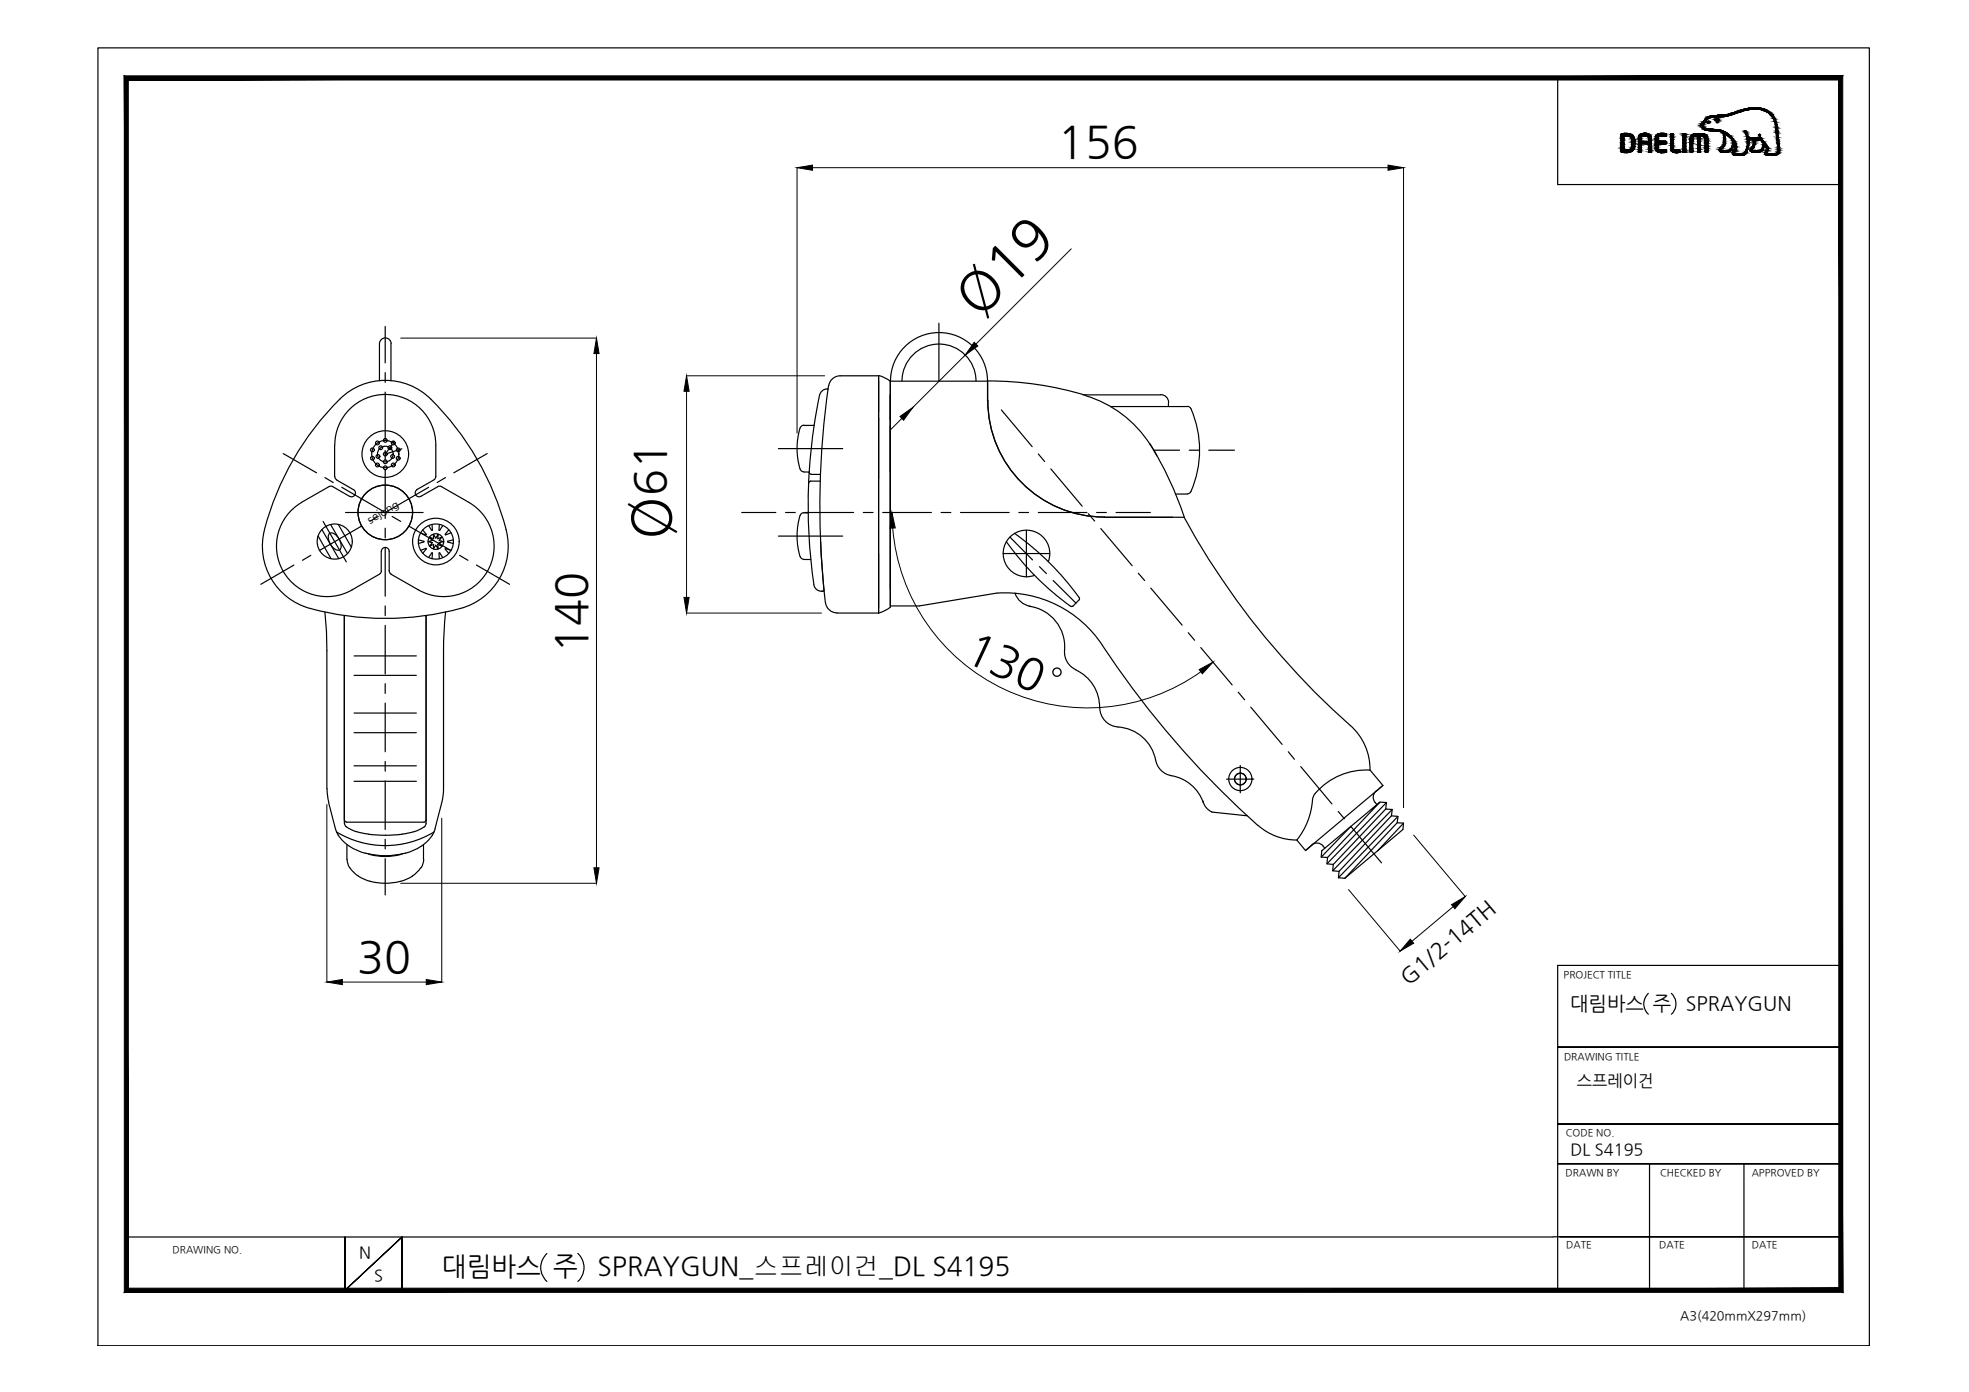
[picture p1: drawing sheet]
<svg xmlns="http://www.w3.org/2000/svg" width="420mm" height="297mm" viewBox="0 0 420 297" stroke-linecap="round" stroke-linejoin="round" font-family="sans-serif">
<defs><g id="words">
<g font-size="11.9">
<text x="208.6" y="67.9" transform="rotate(-45 208.6 67.9)">Ø19</text>
<text x="142.8" y="115.2" transform="rotate(-90 142.8 115.2)">Ø</text>
</g>
<g font-size="9.5">
<text x="225.7" y="33.6">156</text>
<text x="142" y="105.9" transform="rotate(-90 142 105.9)">61</text>
<text x="125.1" y="139.4" transform="rotate(-90 125.1 139.4)">140</text>
<text x="205.5" y="140.6" transform="rotate(25 205.5 140.6)">130°</text>
<text x="76.2" y="207.3">30</text>
</g>
<g font-size="5.6">
<text x="94.3" y="272.2">대림바스 주</text>
<text x="127.5" y="272.2">SPRAYGUN_스프레이건_DL S4195</text>
</g>
<text font-size="4.7" x="300.5" y="210.3" transform="rotate(-40 300.5 210.3)">G1/2-14TH</text>
<g font-size="4.2">
<text x="335.1" y="215.4">대림바스 주</text>
<text x="359.8" y="215.4">SPRAYGUN</text>
</g>
<g font-size="3.5">
<text x="336.5" y="231.7">스프레이건</text>
<text x="335.1" y="246.4">DL S4195</text>
<text x="76.6" y="268.5">N</text>
<text x="79.8" y="273.4">S</text>
</g>
<text font-size="2.7" x="358.5" y="281.6">A3(420mmX297mm)</text>
<text font-size="2.4" x="78.9" y="111.8" transform="rotate(-30 78.9 111.8)">sejong</text>
<g font-size="2.1">
<text x="333.7" y="208.6">PROJECT TITLE</text>
<text x="333.7" y="226.2">DRAWING TITLE</text>
<text x="334.1" y="242.4">CODE NO.</text>
<text x="334.1" y="251">DRAWN BY</text>
<text x="354.2" y="251">CHECKED BY</text>
<text x="373.8" y="251">APPROVED BY</text>
<text x="36.8" y="267.4">DRAWING NO.</text>
<text x="334.2" y="266.4">DATE</text>
<text x="354.1" y="266.4">DATE</text>
<text x="373.8" y="266.4">DATE</text>
</g>
</g></defs>
<!-- layer: 0 -->
<g fill="#000" stroke="#000" stroke-width=".21">
<path d="M170.1 35.8l3.3-.6v1.1zM296.2 35.2l3.3 .6-3.3 .5zM127.3 72.2l.5 3.3h-1.1zM207.9 73l.7 .8-2.7 2zM146.5 80.2l.6 3.3h-1.1zM192.1 88.9l2.7-2-2 2.8zM190.3 109.4l.7 3.3h-1.1zM146 127.5h1.1l-.6 3.3zM255.9 142.9l3-1.6-2.3 2.5zM126.7 185.2h1.1l-.5 3.3zM309.7 193.1l3-1.8-2.2 2.6zM69.8 209.6l3.3-.6v1.1z"/>
<path d="M91 209l3.3 .6-3.3 .5zM300.9 200.4l.8 .9-2.9 1.7z"/>
<path d="M27.4 274.9l-.9 .9 365.9-.9zM26.5 275.8l365.9-.9 .8 .9zM392.4 17.1v257.8l.8 .9zM393.2 16.2v259.6l-.8-258.7zM27.4 17.1h365l.8-.9zM26.5 16.2h366.7l-365.8 .9zM26.5 16.2l.9 258.7v-257.8zM26.5 16.2l.9 258.7-.9 .9z"/>
</g>
<g fill="none" stroke="#000" stroke-width=".25">
<path d="M20.9 10.2h378v277h-378zM332.4 16.6v22.8h60.4M368.5 32.5h.1M200.3 69v12.3M84 94.2l-.1 .3M166.1 95.7h13.7M190 81.3a10.4 10.4 0 0 1 10.4-10.3 10.4 10.4 0 0 1 10.3 10.3M192.5 81.3a7.9 7.9 0 0 1 7.9-7.9 7.9 7.9 0 0 1 7.9 7.9M246.2 96.1h5.5M253.8 96.1h2M257.9 96.1h5.5M166.1 114.4h13.7"/>
<path d="M293.4 171.2l.4 .5M294.5 171.2l1.4 .1-.2 1.3 1.4 .1-.2 1.4 1.4 .1-.2 1.4 1.4 .1-.1 1.3-12.4 10.4-1.4-.1 .1-1.4-1.3-.1 .1-1.3-1.3-.2 .1-1.3-1.4-.1 .2-1.4M282.3 180.5l.4 .5M351.7 212a3 3 0 0 0 0 4.4M356.6 212a3 3 0 0 1 0 4.4M392.8 206h-60.4v69.7M332.4 223.4h60.4h-60.4M332.4 239.9h60.4h-60.4M332.4 248.3h60.4h-60.4M352 248.3v27M372.1 248.3v27M27 264h304.4"/>
<path d="M73.6 264v11.4l12.2-11.4-12.2 11.4zM85.8 275.4v-11.4v11.4M116.7 267.5a4 4 0 0 0 0 5.9M123.3 267.5a4 4 0 0 1 0 5.9M331.4 263.9h61.4h-59.9M341 275.3h51.8"/>
</g>
<!-- layer: DIM -->
<g fill="none" stroke="#000" stroke-width=".25">
<path d="M82.2 69.7v7.7M82.2 79.5v2.1M83.4 73.4v7.9M83.5 73.4a1.25 1.25 0 0 0-1.3-1.3 1.25 1.25 0 0 0-1.2 1.3v7.9M60.4 96.8l7.1 4.1M71.4 95v6.7M71.4 94.9a10.8 10.8 0 0 1 10.8-10.7 10.8 10.8 0 0 1 10.8 10.7v6.8l-.4 .7M82.2 83.7v10.3M82.2 96.1v2.1M83.7 94.9l-1.5 2 3.6-1.1M104 96.8l-7.2 4.1M170.7 91.3a15.3 15.3 0 0 0 0 8.8"/>
<path d="M171.5 90.8h2.2M171.5 90.7a.83 .83 0 0 0-.7 .6M174.9 84.3a105.8 105.8 0 0 0-2.2 16.6l.4 .3M176.7 83a1.61 1.61 0 0 0-1.8 1.3M176.8 82.3a180.8 180.8 0 0 0-1 43.7M179.3 80.2h8.2v50.6h-8.9a2.48 2.48 0 0 1-2.4-2.2M179.3 80.2a2.48 2.48 0 0 0-2.5 2.1M187.5 80.1l1.3 .5 1.2 .8M190 81.3h20.7v4.2M190 81.3v48.3M210.8 81.3a32.3 32.3 0 0 0 1.2 12 24.9 24.9 0 0 0 23.6 17M210.8 81.3a71.3 71.3 0 0 1 20.9 3.1"/>
<path d="M210.8 85.5a24.9 24.9 0 0 0 24.9 24.8M231.1 84.3l16.6-.1a1.67 1.67 0 0 1 1.7 1.7M231.7 84.4a24.9 24.9 0 0 1 13.7 10.4M237 86.8h16.4M245.4 94.8l1.4 2.5M245.4 94.8a76.1 76.1 0 0 1 7.3 15.6M249.3 85.9v.9M253.4 86.7l.4 .1a18.9 18.9 0 0 1 2.2 9.9 18.5 18.5 0 0 1-2.2 8.5l-.4 .2M64.4 107.2a10.8 10.8 0 0 0-4 14.7 10.8 10.8 0 0 0 14.8 4M66.3 118.5l-1.8 1.1M67.9 114.4l2.7 4.8M68.7 113l3.6 6.2"/>
<path d="M68.9 111.3l5 8.6M69.3 101.9l1.8 1.1M70.2 103.9l-5.9 3.3M70.2 103.8h.8M70.4 113.8a2.19 2.19 0 0 1 2.2 1.8 1.19 1.19 0 0 1-.5 1.8 2.94 2.94 0 0 1-1.9-3.4zM70.6 111.9l3.6 6.2M71 103.9l3.6 2M71.4 101.7l.5 .7M71.8 102.4l3.6 2.1M72.2 111.9l2.8 4.8M72.9 104l9 5.2M73.7 109.4h16.6"/>
<path d="M75.4 104.5a.83 .83 0 0 1 .3 1.1 .83 .83 0 0 1-1.1 .3M77.1 112.3l-9 5.2M80.7 110.2l-1.8 1.1M81.4 117.6v4.2M81.4 117.6a.83 .83 0 0 1 .8-.8 .83 .83 0 0 1 .8 .8v4.2l.5 .7M82.2 100.3v10.3M82.2 112.7v2.1M82.2 116.9v10.3M83.7 110.2l1.8 1.1M87.3 112.3l9 5.2M89 104.5a.83 .83 0 0 0-.3 1.1 .83 .83 0 0 0 1.1 .3M89.3 115.2l1.1 .3v.1"/>
<path d="M89.7 117.4l1.2-.4-.7 1.1M89.7 113.7l1.2 .4M89.8 105.9l3.6-2.1 .6-.1 6.1 3.5M90.2 113.1l.7 .9v.1M90.4 115.7l-1.1 .3M91.5 112.2l.7 .9h.1M91.5 104l-9 5.2M91.6 114.6l.9 .3v-.9l.5 .8 .5-.8-.1 .9 .9-.3-.6 .7 .9 .3-.9 .2 .6 .8-.9-.4 .1 1-.5-.9-.5 .9v-1l-.9 .4 .7-.8-1-.2 1-.3zM92.2 111.9l.1 1.2M92.3 118h-.1l-.7 1M92.3 118l-.1 1.2M92.6 102.4l-3.7 2.1"/>
<path d="M93.7 118l.1 1.2M93.7 118h.1l.7 1M93.8 111.9l-.1 1.2M94.5 112.2l-.7 .9h-.1M95 117.2l.7 .9M95 114l.1 .1M95.1 101.9l-1.8 1.1M95.1 117l1.1 .4M95.1 117l-.1 .1M95.5 115.7l1.2 .3M95.7 113.1l-.7 .9M96.2 113.7l-1.1 .4"/>
<path d="M96.7 115.2l-1.2 .3v.1M98.1 118.5l1.8 1.1M100.1 107.2a10.8 10.8 0 0 1 3.9 14.7 10.8 10.8 0 0 1-14.7 4M108 113a13.9 13.9 0 0 1-11.5 17.3 60.6 60.6 0 0 1-31.8-.9 14 14 0 0 1-7.8-18.1 60.5 60.5 0 0 1 16.7-27.1 13.9 13.9 0 0 1 19.6 2.3 61.4 61.4 0 0 1 14.8 26.5M158.3 109.4h7.3M167.6 109.4h2.1M170.7 110a15.3 15.3 0 0 0 0 8.8M170.8 100.1a.83 .83 0 0 0 .7 .6M170.8 118.8a.83 .83 0 0 0 .7 .6M171.5 100.7h1.2l-.2 2.4M171.5 109.4h1M171.5 119.4h1.5"/>
<path d="M171.5 109.4a.83 .83 0 0 0-.7 .6M171.8 109.4h10.3M173 102.7h2M173 102.7l-.4 .2a106.2 106.2 0 0 0 1.1 22.2 1.67 1.67 0 0 0 2.2 1M173.1 101.2h2M175.1 115.6l.3 5.9 .7 7.1M184.2 109.4h2.1M188.4 109.4h10.3M200.8 109.4h2.1M205 109.4h10.3M214.8 115.6a56.9 56.9 0 0 0 13.8 13.8l.4-.1M215.5 114.6l4.8 4.9"/>
<path d="M216.5 113.8a59.2 59.2 0 0 1 13.8 13.7M217.4 109.4h2.1M221.6 109.4h10.3M223.7 119.8a5 5 0 0 0-4.1-6.6 5 5 0 0 0-5.5 5.5 5 5 0 0 0 6.7 4.1M234 109.4h2.1M235.6 110.4h17.1a164 164 0 0 0 35.4 44.4M238.2 109.4h7.3M250.8 105.4h2.6M62.7 120.6l-7 4.1M69.3 130.6l.4 4.1 .1 4.2v29.4l.4 2.9M73.5 131.4v44.3M75.6 140h13.2"/>
<path d="M81 122.5l-5.9 3.4M81.4 121.8l-.4 .7M82.2 129.3v2.1M82.2 133.4v10.4M83.4 122.5l5.9 3.4M90.9 131.4v44.3M95.1 130.6l-.5 7.3v30.4l-.3 2.9M101.7 120.6l7 4.1M175.3 126.2h.3M190 129.5l-1.2 .8-1.3 .5M212.8 126.5l-16.6 2.8h-6.2M212.8 126.6a24.8 24.8 0 0 1 22.4 11.1 197.2 197.2 0 0 0 33.2 38.4"/>
<path d="M216.6 126.6a4.1 4.1 0 0 0 3.3 2.8M219.6 129.4a8.7 8.7 0 0 1 7.6 9.4M221.8 120.9l1.5 1.5M224.7 123.9l4.9 4.8M227.2 138.8a4.1 4.1 0 0 0 2.4 4.1M230.2 128.1l-1.2 1.2M230.3 127.5l-.1 .5M75.6 144.1h13.2M75.6 152.2h13.2M75.6 156.4h13.2M82.2 145.9v2.1M82.2 150v10.4"/>
<path d="M229.6 143a8.7 8.7 0 0 1 5 8M234.7 150.9a4.2 4.2 0 0 0 3.9 4.2 8.9 8.9 0 0 1 8.2 7.8 4.5 4.5 0 0 0 4.1 2.8 8.7 8.7 0 0 1 5.9 5.6M288.2 154.8a12.4 12.4 0 0 1 4.1 9.5 14 14 0 0 0-12.1 5.7 17.9 17.9 0 0 1-2.9 8.5l-.6 .7a12.3 12.3 0 0 1-8.3-3.1M70.1 171.3l1.5 5.6 .6 1.3M71.8 177.5a20.1 20.1 0 0 0 20.8 0M72.1 178.2l1.1 1.3 1.4 1.1M73.5 175.7l.4 .8M73.5 175l.4 .4M73.9 176.4l2.2 1.1M73.9 175.4h16.6M75.6 163.4h13.2M75.6 166.7h13.2"/>
<path d="M76.1 177.5a24.8 24.8 0 0 0 12.3 0M82.2 162.5v2.1M82.2 166.6v10.4M82.2 179.1v2.1M90.5 176.4l-2.1 1.1M90.9 175.7l-.4 .8M90.9 175l-.4 .4M94.3 171.3l-1.5 5.6a6.8 6.8 0 0 1-2.9 3.7M256.7 170.9a3.3 3.3 0 0 0 1.9 2.4l7.6 .8M288.2 176.4l-6.3 6.5M293.6 168.9l1.5-1.3-16.5 13.9 1.3-1.2M293.6 168.8a1.67 1.67 0 0 0-.2 2.4"/>
<path d="M295.7 172.6l-11.2 11.9M295.9 171.3l-12.7 13M296.9 174.1l-11.2 11.8M297.1 172.7l-12.7 13.1M298.1 175.6l-11.1 11.8M298.3 174.2l-12.7 13.1M299.5 175.7l-5.6 5.9M74 180.3l.1 3a4.4 4.4 0 0 0 2.4 3.6M74.6 180.6l1.6 .9 1.7 .6M76.5 187l2.5 1.1M77.9 182a16.7 16.7 0 0 0 8.6 0M78.6 182.2l.4 .1"/>
<path d="M79 188.1a12.8 12.8 0 0 0 6.5 0M79 182.3a12.8 12.8 0 0 0 6.5 0M82.2 183.2v7.8M85.9 182.2l-.4 .1M88 187l-2.5 1.1M89.8 185.1l-.6 .9-1.2 .9M89.8 180.6l-1.6 .9-1.7 .6M90.4 180.3v3.1M90.4 183.3l-.1 .8-.4 1.1M279.9 180.3a1.67 1.67 0 0 1 2.4 .2M282.1 181.5l12.4-10.3-11.2 11.8"/>
<circle cx="79.5" cy="97.8" r=".4"/>
<circle cx="79.5" cy="96" r=".4"/>
<circle cx="80.5" cy="99.2" r=".4"/>
<circle cx="80.5" cy="94.5" r=".4"/>
<circle cx="80.7" cy="97.4" r=".4"/>
<circle cx="81.2" cy="95.5" r=".4"/>
<circle cx="82.2" cy="96.9" r="5"/>
<circle cx="82.2" cy="96.9" r="2.9"/>
<circle cx="82.2" cy="96.9" r="1.67"/>
<circle cx="82.2" cy="99.8" r=".4"/>
<circle cx="82.2" cy="96.9" r=".4"/>
<circle cx="82.2" cy="98.5" r=".4"/>
<circle cx="82.2" cy="94" r=".4"/>
<circle cx="83.2" cy="95.5" r=".4"/>
<circle cx="83.8" cy="97.4" r=".4"/>
<circle cx="83.9" cy="94.5" r=".4"/>
<circle cx="83.9" cy="99.2" r=".4"/>
<circle cx="85" cy="96" r=".4"/>
<circle cx="85" cy="97.8" r=".4"/>
<circle cx="71.4" cy="115.6" r="3.7"/>
<circle cx="82.2" cy="109.3" r="5.8"/>
<circle cx="93" cy="115.6" r="5"/>
<circle cx="93" cy="115.6" r="3.7"/>
<circle cx="93" cy="115.6" r="1.67"/>
<circle cx="264.7" cy="166.2" r="2.48"/>
<circle cx="264.7" cy="166.2" r="1.25"/>
</g>
<!-- layer: 1 -->
<path d="M214.1 118.1h9.9M219 113.2v9.9M261.7 166.3h5.8M264.7 163.3v5.9" fill="none" stroke="#000" stroke-width=".25"/>
<!-- layer: 3 -->
<g fill="none" stroke="#000" stroke-width=".25">
<path d="M213.7 87.5l6.5 7.8M221.6 96.9l1.3 1.6M224.2 100l6.7 8M232.2 109.6l1.4 1.6M234.9 112.8l6.7 7.9M242.9 122.3l1.3 1.6M245.6 125.5l6.7 7.9M253.6 135l1.3 1.6M256.2 138.2l6.7 7.9M264.2 147.7l1.4 1.6M266.9 150.9l6.7 7.9M274.9 160.4l1.3 1.6"/>
<path d="M276.7 179.3l1.9 2.2M277.6 163.6l6.6 7.9M285.6 173.2l1.3 1.5M288.2 176.3l6.6 7.8M292.3 164.3l2.8 3.3"/>
</g>
<!-- layer: 0 -->
<g fill="none" stroke="#000" stroke-width=".21">
<path d="M170.1 35.8v56.6M173.4 35.8h122.8M299.5 35.8v136.6M228.6 53.1l-20.3 20.3M85.5 72.2h41.8M127.3 75.5v109.7M205.9 75.8l-11.1 11.1M146.5 80.2h29.5M146.5 83.5v44M192.4 89.3l-2.3 2.3M190.5 112.7a41.7 41.7 0 0 0 65.8 30.6M146.5 130.8h28.8"/>
<path d="M69.8 171.7v37.9M94.3 174.6v35M301.7 178.2l11 13.1M85.5 188.5h41.8M287.8 189.8l11 13.2M310.1 193.5l-8.8 7.3M73.1 209.6h17.9"/>
</g>
<g fill="#000" stroke="#000" stroke-width=".21">
<path d="M346.3 32.5h1.2zM346.5 28.5h.9zM347.2 32h1.3zM347.7 29.1h.9zM351.2 29h1.1zM353.7 32.4h1.9zM354.4 32.6h.3zM354.4 28.5h.4zM357.4 32.6h.6zM362.2 28.5h.8zM362.3 32.5h.5zM363.9 25.4h.4z"/>
<path d="M364.7 27.9h2.7zM364.4 25.9h.3zM365.8 24.7h3.2zM365.9 24.7h3.1zM365.9 25.6h.2zM366.3 25.2h.2zM366.8 24.6h2.2zM373.4 23h2.3zM374.2 23h.7zM375 29.8h.6zM375.4 29.5h.4zM375.4 28.7h.2z"/>
<path d="M375.6 29.8h.5z"/>
<path d="M345.9 29h1.3zM345.9 29h1.3z"/>
<path d="M346.3 32.5l1.1 .1zM346.5 32.6h.9z"/>
<path d="M345.9 29.1h.6zM345.9 29.1h.6z"/>
<path d="M345.9 29.1l.6 .2v-.2zM345.9 29.1l.6 .2h-.6z"/>
<path d="M345.9 29.3h.6zM345.9 29.3h.6z"/>
<path d="M345.9 29.3l.6 .3v-.3zM345.9 29.3l.6 .3h-.6z"/>
<path d="M345.9 29.6l.6 .3v-.3zM345.9 29.6l.6 .3h-.6z"/>
<path d="M345.9 29.9l.6 .1v-.1zM345.9 29.9l.6 .1h-.6z"/>
<path d="M345.9 30l.6 .5v-.5zM345.9 30l.6 .5h-.6z"/>
<path d="M345.9 30.5l.6 .3v-.3zM345.9 30.5l.6 .3h-.6z"/>
<path d="M345.9 30.8l.6 .4v-.4zM345.9 30.8l.6 .4h-.6z"/>
<path d="M345.9 31.2h.6zM345.9 31.2h.6z"/>
<path d="M345.9 31.2l.6 .4v-.4zM345.9 31.2l.6 .4h-.6z"/>
<path d="M345.9 31.6l.6 .2v-.2zM345.9 31.6l.6 .2h-.6z"/>
<path d="M345.9 31.8h.6zM345.9 31.8h.6z"/>
<path d="M345.9 31.8l.6 .2v-.2zM345.9 31.8l.6 .2h-.6zM345.9 32h.6zM345.9 32h.6z"/>
<path d="M345.9 32h.6zM345.9 32h.6z"/>
<path d="M345.9 32h.7zM345.9 32h.7z"/>
<path d="M345.9 29h.9zM345.9 29h1.2z"/>
<path d="M345.9 29h.9zM345.9 29l.6 .1zM345.9 29.1h.6zM345.9 29.1h.6z"/>
<path d="M345.9 32h1zM345.9 32h1z"/>
<path d="M345.9 32h1.1zM345.9 32h1.1z"/>
<path d="M345.9 29h1.2zM345.9 29h1.3z"/>
<path d="M345.9 32h1.2zM345.9 32h1.2z"/>
<path d="M347.2 29h1.3zM347.2 29h1.3z"/>
<path d="M345.9 32h1.3zM345.9 32h1.3z"/>
<path d="M346.5 28.5h1zM346.3 28.5h1.2z"/>
<path d="M346.3 28.5h1.3zM346.2 28.5h1.4z"/>
<path d="M346.2 28.5h1.5zM346.1 28.5h1.6z"/>
<path d="M346.2 32.5h1.4zM346.2 32.5h1.3z"/>
<path d="M346.1 32.5h1.5zM346.1 32.5h1.5z"/>
<path d="M346.1 28.5l1.8 .1zM345.9 28.6h2z"/>
<path d="M345.9 32.4h2zM345.9 32.4h2z"/>
<path d="M345.9 32.4h2zM345.9 32.4l1.7 .1z"/>
<path d="M345.9 28.6h2zM345.9 28.6h2z"/>
<path d="M345.9 28.6l2.3 .1-.3-.1zM345.9 28.6l2.3 .1h-2.3z"/>
<path d="M345.9 32.3h2.3zM345.9 32.3h2.3z"/>
<path d="M345.9 32.3l2 .1 .3-.1zM345.9 32.3l2 .1h-2z"/>
<path d="M345.9 28.7h2.3zM345.9 28.7h2.3z"/>
<path d="M345.9 28.7l2.4 .1zM345.9 28.7l2.4 .1z"/>
<path d="M345.9 28.8l2.5 .1-.1-.1zM345.9 28.8l2.5 .1h-2.5z"/>
<path d="M345.9 32.3h2.4zM345.9 32.3h2.3z"/>
<path d="M345.9 32.1h2.5zM345.9 32.1h2.5z"/>
<path d="M345.9 32.1l2.4 .2 .1-.2zM345.9 32.1l2.4 .2h-2.4z"/>
<path d="M345.9 28.9h2.5zM345.9 28.9h2.5z"/>
<path d="M345.9 28.9l2.6 .1-.1-.1zM345.9 28.9l2.6 .1h-2.6z"/>
<path d="M347.2 29h1.3zM347.2 29h1.3z"/>
<path d="M347.2 29l1.4 .1zM347.2 29l1.4 .1z"/>
<path d="M347.3 32h1.2zM347.2 32h1.3zM347.2 32h1.3z"/>
<path d="M345.9 32l2.5 .1 .1-.1zM345.9 32l2.5 .1h-2.5z"/>
<path d="M347.4 29.1h1.2zM347.4 29.1h1.2zM347.7 29.1h.9z"/>
<path d="M347.8 29.1l.9 .2-.1-.2zM347.8 29.1l.9 .2h-.7z"/>
<path d="M347.7 31.9h.9zM347.6 31.9h1z"/>
<path d="M347.6 31.9h1zM347.3 32h1.2z"/>
<path d="M347.9 31.8h.7zM347.7 31.9h.9z"/>
<path d="M348 29.3l.8 .1-.1-.1zM348 29.3l.8 .1h-.7z"/>
<path d="M348.1 29.4l.7 .2v-.2zM348.1 29.4l.7 .2h-.7z"/>
<path d="M348.1 29.6l.8 .2-.1-.2zM348.1 29.6l.8 .2h-.7z"/>
<path d="M348.1 31.6h.7zM348.1 31.6h.7z"/>
<path d="M348.1 31.6l.5 .2 .2-.2zM348.1 31.6l.5 .2h-.7z"/>
<path d="M348.2 29.8l.7 .1v-.1zM348.2 29.8l.7 .1h-.7z"/>
<path d="M348.2 29.9l.7 .2v-.2zM348.2 29.9l.7 .2h-.7z"/>
<path d="M348.2 30.1l.7 .1zM348.2 30.1l.7 .1zM348.2 30.2h.7zM348.2 30.2h.7zM348.2 30.2h.7zM348.2 30.2h.7zM348.2 30.2h.7zM348.2 30.2h.7z"/>
<path d="M348.2 30.2h.7zM348.2 30.2h.7z"/>
<path d="M348.2 30.2l.7 .1zM348.2 30.2l.7 .1z"/>
<path d="M348.2 30.3l.7 .2v-.2zM348.2 30.3l.7 .2h-.7z"/>
<path d="M348.2 30.5l.7 .2v-.2zM348.2 30.5l.7 .2h-.7z"/>
<path d="M348.2 30.7h.7zM348.2 30.7h.7z"/>
<path d="M348.2 30.7l.7 .1zM348.2 30.7l.7 .1z"/>
<path d="M348.2 30.8h.7zM348.2 30.8h.7z"/>
<path d="M348.2 30.8l.7 .1zM348.2 30.8l.7 .1z"/>
<path d="M348.2 30.9l.7 .4v-.4zM348.2 30.9l.7 .4h-.7zM348.2 31.3h.7zM348.2 31.3h.7z"/>
<path d="M348.2 31.3l.6 .3 .1-.3zM348.2 31.3l.6 .3h-.7z"/>
<path d="M349.6 29.6h.7zM349.6 29.6h.7zM349.6 29.6h.7zM349.6 29.6h.7z"/>
<path d="M349.7 32.5h.3zM349.7 32.5h.4z"/>
<path d="M349.7 32.5h.3zM349.7 32.5h.3z"/>
<path d="M349.7 32.5h.5zM349.7 32.5h.4z"/>
<path d="M349.6 32.4h.6zM349.6 32.4l.6 .1z"/>
<path d="M349.6 29.5l.7 .1zM349.6 29.5l.7 .1z"/>
<path d="M349.6 29.6h.7zM349.6 29.6h.7zM349.6 29.6h.7zM349.6 29.6h.7z"/>
<path d="M349.6 29.6h.7zM349.6 29.6h.7zM349.6 29.6h.7zM349.6 29.6h.7z"/>
<path d="M349.6 29.6l.7 .3v-.3zM349.6 29.6l.7 .3h-.7zM349.6 29.9h.7zM349.6 29.9h.7z"/>
<path d="M349.6 29.9l.7 .2v-.2zM349.6 29.9l.7 .2h-.7z"/>
<path d="M349.6 30.1l.7 .1zM349.6 30.1l.7 .1z"/>
<path d="M349.6 30.7l.7 .1zM349.6 30.7l.7 .1z"/>
<path d="M349.6 30.8l.7 .2v-.2zM349.6 30.8l.7 .2h-.7z"/>
<path d="M349.6 31l.7 .4v-.4zM349.6 31l.7 .4h-.7z"/>
<path d="M349.6 31.4l.7 .1zM349.6 31.4l.7 .1z"/>
<path d="M349.6 31.5l.7 .4v-.4zM349.6 31.5l.7 .4h-.7z"/>
<path d="M349.6 31.9h.7zM349.6 31.9h.7z"/>
<path d="M349.6 31.9l.7 .2v-.2zM349.6 31.9l.7 .2h-.7z"/>
<path d="M349.6 32.1l.7 .1zM349.6 32.1l.7 .1z"/>
<path d="M349.6 32.2l.7 .1zM349.6 32.2l.7 .1z"/>
<path d="M349.6 32.3h.7zM349.6 32.3h.7z"/>
<path d="M349.6 32.3l.7 .1zM349.6 32.3l.7 .1zM349.6 32.4h.7zM349.6 32.4h.7zM349.6 32.4h.7zM349.6 32.4h.7z"/>
<path d="M349.6 32.4h.7zM349.6 32.4h.6z"/>
<path d="M349.7 29.3l.6 .2v-.2zM349.7 29.3l.6 .2h-.7z"/>
<path d="M349.7 29.2l.6 .1v-.1zM349.7 29.2l.6 .1h-.6z"/>
<path d="M349.7 29.1h.7zM349.7 29.1l.6 .1z"/>
<path d="M349.7 29.1h.8zM349.7 29.1h.7z"/>
<path d="M349.7 29.1h.9zM349.7 29.1h.8z"/>
<path d="M349.7 29h1.1zM349.7 29l.9 .1z"/>
<path d="M350.8 28.5h.3zM350.8 28.5h.3z"/>
<path d="M350.8 28.5h.4zM350.8 28.5h.4z"/>
<path d="M350.8 28.5h.6zM350.6 28.5h.8z"/>
<path d="M350.6 28.5h.8zM350.6 28.5h.8z"/>
<path d="M350.6 28.5h1zM350.4 28.5h1.2z"/>
<path d="M350.4 28.5l1.4 .1zM350.2 28.6h1.6z"/>
<path d="M350.2 28.6l1.8 .1zM350 28.7h2z"/>
<path d="M351.8 29.6h.6zM351.8 29.6h.6z"/>
<path d="M350 28.7l2.1 .1zM349.9 28.8h2.2z"/>
<path d="M349.9 28.8l2.3 .1-.1-.1zM349.9 28.8l2.3 .1h-2.4z"/>
<path d="M349.8 28.9l2.5 .1zM349.8 28.9l2.5 .1h-2.6z"/>
<path d="M351.1 29h1.2zM351.1 29h1.2zM351.2 29h1.1z"/>
<path d="M351.3 29l1 .1zM351.3 29l1 .1z"/>
<path d="M351.5 29.1h.8zM351.5 29.1h.8z"/>
<path d="M351.6 29.1l.8 .2-.1-.2zM351.6 29.1l.8 .2h-.7z"/>
<path d="M351.8 32.5h.5zM351.8 32.5h.4z"/>
<path d="M351.7 29.3l.7 .1zM351.7 29.3l.7 .1z"/>
<path d="M351.7 29.4h.7zM351.7 29.4h.7z"/>
<path d="M351.7 29.4l.7 .2v-.2zM351.7 29.4l.7 .2h-.6zM351.8 29.6h.6zM351.8 29.6h.6z"/>
<path d="M351.8 32.4h.6zM351.8 32.4l.5 .1zM351.8 32.5h.5zM351.8 32.5h.5z"/>
<path d="M351.8 29.6h.6zM351.8 29.6h.6z"/>
<path d="M351.8 29.6l.6 .1zM351.8 29.6l.6 .1zM351.8 29.7h.6zM351.8 29.7h.6z"/>
<path d="M351.8 29.7l.6 .2v-.2zM351.8 29.7l.6 .2h-.6z"/>
<path d="M351.8 29.9h.6zM351.8 29.9h.6z"/>
<path d="M351.8 29.9l.6 .2v-.2zM351.8 29.9l.6 .2h-.6z"/>
<path d="M351.8 30.1l.6 .1zM351.8 30.1l.6 .1z"/>
<path d="M349.6 30.2h2.8zM349.6 30.2h2.8z"/>
<path d="M349.6 30.2h2.8zM349.6 30.2h2.8z"/>
<path d="M349.6 30.2l2.8 .4v-.4zM349.6 30.2l2.8 .4h-2.8z"/>
<path d="M349.6 30.6l2.8 .1zM349.6 30.6l2.8 .1z"/>
<path d="M351.7 30.7l.7 .1zM351.7 30.7l.7 .1z"/>
<path d="M351.8 30.8l.6 .1v-.1zM351.8 30.8l.6 .1h-.6z"/>
<path d="M351.8 30.9l.6 .2v-.2zM351.8 30.9l.6 .2h-.6zM351.8 31.1h.6zM351.8 31.1h.6z"/>
<path d="M351.8 31.1l.6 .5v-.5zM351.8 31.1l.6 .5h-.6z"/>
<path d="M351.8 31.6h.6zM351.8 31.6h.6z"/>
<path d="M351.8 31.6l.6 .3v-.3zM351.8 31.6l.6 .3h-.6z"/>
<path d="M351.8 31.9l.6 .2v-.2zM351.8 31.9l.6 .2h-.6z"/>
<path d="M351.8 32.1l.6 .1zM351.8 32.1l.6 .1z"/>
<path d="M351.8 32.2l.6 .1zM351.8 32.2l.6 .1z"/>
<path d="M351.8 32.3l.6 .1zM351.8 32.3l.6 .1zM351.8 32.4h.6zM351.8 32.4h.6z"/>
<path d="M351.8 32.4h.6zM351.8 32.4h.6zM351.8 32.4h.6zM351.8 32.4h.6z"/>
<path d="M353.3 29.1h1.1zM353.3 29.1h1.1z"/>
<path d="M353.2 29.4l.7 .1zM353.2 29.4l.7 .1z"/>
<path d="M353.2 29.5h.7zM353.2 29.5h.7zM353.2 29.5h.7zM353.2 29.5h.7z"/>
<path d="M353.2 29.5l.7 .1zM353.2 29.5l.7 .1z"/>
<path d="M353.2 29.6h.7zM353.2 29.6h.7z"/>
<path d="M353.2 29.6h.7zM353.2 29.6h.7z"/>
<path d="M353.2 29.6l.7 .3v-.3zM353.2 29.6l.7 .3h-.7z"/>
<path d="M353.2 29.9l.7 .1v-.1zM353.2 29.9l.7 .1h-.7z"/>
<path d="M353.2 30l.7 .1zM353.2 30l.7 .1z"/>
<path d="M353.2 30.1l.7 .1zM353.2 30.1l.7 .1z"/>
<path d="M353.2 30.7l.7 .1zM353.2 30.7l.7 .1z"/>
<path d="M353.2 30.8l.7 .2v-.2zM353.2 30.8l.7 .2h-.7z"/>
<path d="M353.2 31l.7 .1v-.1zM353.2 31l.7 .1h-.7z"/>
<path d="M353.2 31.1l.7 .2v-.2zM353.2 31.1l.7 .2h-.7z"/>
<path d="M353.2 31.3l.7 .1zM353.2 31.3l.7 .1z"/>
<path d="M353.2 31.4l.7 .1zM353.2 31.4l.7 .1z"/>
<path d="M353.2 31.5h.7zM353.2 31.5h.7zM353.2 31.5h.7zM353.2 31.5h.7z"/>
<path d="M353.2 31.5l.7 .1v-.1zM353.2 31.5l.7 .1h-.7z"/>
<path d="M353.2 31.6l.7 .2v-.2zM353.2 31.6l.7 .2h-.7z"/>
<path d="M353.3 29.2l.6 .2v-.2zM353.3 29.2l.6 .2h-.7z"/>
<path d="M353.2 31.8h.7zM353.2 31.8h.7z"/>
<path d="M353.3 31.8l.7 .1zM353.3 31.8l.7 .1z"/>
<path d="M353.3 29.1h.7zM353.3 29.1l.6 .1zM353.3 29.2h.6zM353.3 29.2h.6z"/>
<path d="M353.3 31.9l.8 .1zM353.3 31.9l.8 .1z"/>
<path d="M354 32.5h1.6zM354 32.5h1.6zM354 32.5h1.6zM354 32.5h1.6zM354 32.5h1.6z"/>
<path d="M353.3 29.1h.8zM353.3 29.1h1z"/>
<path d="M353.3 29.1h.8zM353.3 29.1h.7z"/>
<path d="M353.3 29.1h1zM353.3 29.1h1.1z"/>
<path d="M353.3 32h1.1zM353.3 32h1.1z"/>
<path d="M354.4 32.6h.2zM354.4 32.6h.2z"/>
<path d="M353.3 32h1.1zM353.3 32h1.1z"/>
<path d="M353.3 32h1.1zM353.3 32h1.1z"/>
<path d="M354.4 32.6h.3zM354.4 32.6h.4z"/>
<path d="M354.4 28.5h.8zM354.3 28.5h.9z"/>
<path d="M354.9 29.1h.7zM355.4 29.1h.2zM354.9 29.1h.7z"/>
<path d="M354.3 28.5h1.2zM354.1 28.5h1.4z"/>
<path d="M354.3 32.6h.9zM354.3 32.6h.5z"/>
<path d="M353.2 30.7h2.2zM353.2 30.7h2.3z"/>
<path d="M354.1 28.5h1.4zM354 28.5h1.5z"/>
<path d="M353.2 30.2h2.3zM353.2 30.2h2.3z"/>
<path d="M353.2 30.7h2.3zM353.2 30.7h2.3z"/>
<path d="M354.1 32.5h1.4zM354.1 32.5l1.1 .1z"/>
<path d="M353.2 30.2h2.3zM353.2 30.2h2.3z"/>
<path d="M353.2 30.2h2.4zM353.2 30.2h2.4z"/>
<path d="M354.1 32.5h1.4zM354.1 32.5h1.4z"/>
<path d="M354 28.5h1.6zM354 28.5h1.6z"/>
<path d="M354 28.5h1.6zM354 28.5h1.6z"/>
<path d="M353.2 30.2l2.4 .1zM353.2 30.2l2.4 .1z"/>
<path d="M353.2 30.7h2.4zM353.2 30.7h2.3z"/>
<path d="M354.1 32.5h1.5zM354.1 32.5h1.4z"/>
<path d="M354 28.5h1.6zM354 28.5h1.6z"/>
<path d="M353.9 28.5l1.7 .1zM353.7 28.6h1.9z"/>
<path d="M353.7 28.6h1.9zM353.7 28.6h1.9z"/>
<path d="M353.7 28.6l1.9 .1zM353.5 28.7h2.1z"/>
<path d="M353.5 28.7l2.1 .1v-.1zM353.5 28.7l2.1 .1h-2.2z"/>
<path d="M353.4 28.8l2.2 .1zM353.4 28.8l2.2 .1z"/>
<path d="M353.3 28.9l2.3 .1zM353.3 28.9l2.3 .1z"/>
<path d="M353.3 29l2.3 .1zM353.3 29l2.3 .1zM353.3 29.1h2.3zM353.3 29.1h2.3zM354.4 29.1h1.2zM354.4 29.1h1.2z"/>
<path d="M354.4 29.1h1.2zM354.4 29.1h1.2z"/>
<path d="M354.6 29.1h1zM354.6 29.1h1z"/>
<path d="M353.2 30.3l2.4 .1zM353.2 30.3l2.4 .1z"/>
<path d="M353.2 30.4l2.4 .1v-.1zM353.2 30.4l2.4 .1h-2.4z"/>
<path d="M353.2 30.5l2.4 .1zM353.2 30.5l2.4 .1z"/>
<path d="M353.2 30.6h2.4zM353.2 30.6l2.4 .1z"/>
<path d="M353.3 32h2.3zM353.3 32h2.3z"/>
<path d="M353.3 32l2.3 .1zM353.3 32l2.3 .1z"/>
<path d="M353.3 32.1l2.3 .1v-.1zM353.3 32.1l2.3 .1h-2.2z"/>
<path d="M353.4 32.2l2.2 .1zM353.4 32.2l2.2 .1z"/>
<path d="M353.5 32.3l2.1 .1v-.1zM353.5 32.3l2.1 .1h-1.9zM353.7 32.4h1.9z"/>
<path d="M353.8 32.4l1.8 .1zM353.8 32.4l1.8 .1zM354 32.5h1.6z"/>
<path d="M354 32.5h1.6zM354 32.5h1.6z"/>
<path d="M356.6 28.5h.4zM356.6 28.5h.4z"/>
<path d="M356.6 28.5h.4zM356.6 28.5h.4z"/>
<path d="M356.6 28.5l.5 .1zM356.6 28.5l.5 .1z"/>
<path d="M356.5 28.6h.6zM356.5 28.6h.6z"/>
<path d="M356.5 28.6l.6 .1zM356.5 28.6l.6 .1zM356.5 28.7h.6zM356.5 28.7h.6z"/>
<path d="M356.5 28.7l.6 .1v-.1zM356.5 28.7l.6 .1h-.6zM356.5 28.8h.6zM356.5 28.8h.6z"/>
<path d="M356.5 28.8l.6 .2v-.2zM356.5 28.8l.6 .2h-.6z"/>
<path d="M356.5 29l.6 .1zM356.5 29l.6 .1z"/>
<path d="M356.5 29.1l.6 .3v-.3zM356.5 29.1l.6 .3h-.6z"/>
<path d="M356.5 29.4h.6zM356.5 29.4h.6z"/>
<path d="M356.5 29.4l.6 .4v-.4zM356.5 29.4l.6 .4h-.6z"/>
<path d="M356.5 29.8l.6 .1zM356.5 29.8l.6 .1z"/>
<path d="M356.5 29.9l.6 .7v-.7zM356.5 29.9l.6 .7h-.6z"/>
<path d="M356.5 30.6l.6 .1zM356.5 30.6l.6 .1z"/>
<path d="M356.5 30.7l.6 .3v-.3zM356.5 30.7l.6 .3h-.6z"/>
<path d="M356.5 31l.6 .1zM356.5 31l.6 .1z"/>
<path d="M356.5 31.1l.6 .2v-.2zM356.5 31.1l.6 .2h-.6z"/>
<path d="M356.5 31.3l.6 .1zM356.5 31.3l.6 .1z"/>
<path d="M356.5 31.4l.6 .1zM356.5 31.4l.6 .1z"/>
<path d="M356.5 31.5h.6zM356.5 31.5h.6z"/>
<path d="M356.5 31.5l.6 .1zM356.5 31.5l.6 .1zM356.5 31.6h.6zM356.5 31.6h.6z"/>
<path d="M356.5 31.6h.6zM356.5 31.6h.6zM356.5 31.6h.6zM356.5 31.6h.6z"/>
<path d="M356.5 31.6l.6 .1v-.1zM356.5 31.6l.6 .1h-.6z"/>
<path d="M356.5 31.7l.7 .1-.1-.1zM356.5 31.7l.7 .1h-.7zM356.5 31.8h.7zM356.5 31.8h.7z"/>
<path d="M356.5 31.8l.8 .1zM356.5 31.8l.8 .1z"/>
<path d="M356.5 31.9l.9 .1zM356.5 31.9l.9 .1z"/>
<path d="M357.4 32.6h.5zM357.6 32.6h.3z"/>
<path d="M356.6 32h1zM356.6 32h1z"/>
<path d="M356.6 32h1.1zM356.6 32h1.1z"/>
<path d="M357.4 32.6h.8zM357.4 32.6h.6z"/>
<path d="M357.3 32.5h1zM357.3 32.5l.9 .1z"/>
<path d="M357.2 32.5h1.1zM357.2 32.5h1.1z"/>
<path d="M356.6 32h1.9zM356.6 32h1.9z"/>
<path d="M356.6 32l1.9 .1zM356.6 32l1.9 .1z"/>
<path d="M356.6 32.1h1.9zM356.6 32.1h1.9z"/>
<path d="M356.6 32.1l1.9 .1zM356.6 32.1l1.9 .1z"/>
<path d="M356.6 32.2l1.9 .1v-.1zM356.6 32.2l1.9 .1h-1.7z"/>
<path d="M356.8 32.3l1.7 .1zM356.8 32.3l1.7 .1z"/>
<path d="M356.9 32.4l1.6 .1zM356.9 32.4l1.6 .1zM357.1 32.5h1.4zM357.1 32.5h1.4z"/>
<path d="M357.1 32.5h1.4zM357.1 32.5h1.4zM357.2 32.5h1.3zM357.2 32.5h1.3z"/>
<path d="M357.2 32.5h1.3zM357.2 32.5h1.1z"/>
<path d="M359.3 28.5h.4zM359.1 28.5h.6zM359.1 28.5h.6zM359.1 28.5h.6z"/>
<path d="M359.1 28.5l.6 .2v-.2zM359.1 28.5l.6 .2h-.6z"/>
<path d="M359.1 32.5h.6zM359.1 32.5h.5z"/>
<path d="M359.1 28.7h.6zM359.1 28.7h.6z"/>
<path d="M359.1 28.7l.6 .1v-.1zM359.1 28.7l.6 .1h-.6z"/>
<path d="M359.1 28.8l.6 .2v-.2zM359.1 28.8l.6 .2h-.6z"/>
<path d="M359.1 29l.6 .3v-.3zM359.1 29l.6 .3h-.6z"/>
<path d="M359.1 29.3l.6 .5v-.5zM359.1 29.3l.6 .5h-.6z"/>
<path d="M359.1 29.8l.6 .7v-.7zM359.1 29.8l.6 .7h-.6z"/>
<path d="M359.1 30.5l.6 .7v-.7zM359.1 30.5l.6 .7h-.6z"/>
<path d="M359.1 31.2l.6 .6v-.6zM359.1 31.2l.6 .6h-.6z"/>
<path d="M359.1 31.8l.6 .2v-.2zM359.1 31.8l.6 .2h-.6z"/>
<path d="M359.1 32l.6 .2v-.2zM359.1 32l.6 .2h-.6z"/>
<path d="M359.1 32.2l.6 .1v-.1zM359.1 32.2l.6 .1h-.6z"/>
<path d="M359.1 32.3l.6 .1zM359.1 32.3l.6 .1z"/>
<path d="M359.1 32.4l.6 .1v-.1zM359.1 32.4l.6 .1h-.6zM359.1 32.5h.6zM359.1 32.5h.6z"/>
<path d="M360.7 32.5h.4zM360.7 32.5h.3z"/>
<path d="M360.6 30.1l.6 .1zM360.6 30.1l.6 .1z"/>
<path d="M360.6 30.2h.6zM360.6 30.2h.6z"/>
<path d="M360.6 30.2h.6zM360.6 30.2h.6z"/>
<path d="M360.6 30.2l.6 .1zM360.6 30.2l.6 .1z"/>
<path d="M360.6 30.3l.6 .1v-.1zM360.6 30.3l.6 .1h-.6z"/>
<path d="M360.6 30.4l.6 .1zM360.6 30.4l.6 .1z"/>
<path d="M360.6 30.5l.6 .1v-.1zM360.6 30.5l.6 .1h-.6z"/>
<path d="M360.6 30.6l.6 .1zM360.6 30.6l.6 .1z"/>
<path d="M360.6 30.7l.6 .9v-.9zM360.6 30.7l.6 .9h-.6zM360.6 31.6h.6zM360.6 31.6h.6z"/>
<path d="M360.6 31.6l.6 .5v-.5zM360.6 31.6l.6 .5h-.6zM360.6 32.1h.6zM360.6 32.1h.6z"/>
<path d="M360.6 32.1l.6 .1v-.1zM360.6 32.1l.6 .1h-.6zM360.6 32.2h.6zM360.6 32.2h.6z"/>
<path d="M360.6 32.2l.6 .1zM360.6 32.2l.6 .1zM360.6 32.3h.6zM360.6 32.3h.6z"/>
<path d="M360.6 32.3l.6 .1zM360.6 32.3l.6 .1z"/>
<path d="M360.6 32.4h.6zM360.6 32.4h.6z"/>
<path d="M360.6 32.4h.6zM360.6 32.4l.5 .1zM360.7 32.5h.4zM360.7 32.5h.4z"/>
<path d="M360.6 29.7l.7 .1zM360.6 29.7l.7 .1z"/>
<path d="M360.6 29.8l.7 .3v-.3zM360.6 29.8l.7 .3h-.7z"/>
<path d="M360.6 30.1h.7zM360.6 30.1h.6z"/>
<path d="M360.7 29.5h.6zM360.7 29.5h.6z"/>
<path d="M360.6 29.5l.7 .2v-.2zM360.6 29.5l.7 .2h-.7z"/>
<path d="M360.7 29.3l.6 .2 .1-.2zM360.7 29.3l.6 .2h-.6z"/>
<path d="M360.8 29.1l.6 .2 .2-.2zM360.8 29.1l.6 .2h-.7z"/>
<path d="M360.8 29.1h.9zM360.8 29.1h1z"/>
<path d="M360.8 29.1h.9zM360.8 29.1h.8z"/>
<path d="M360.8 29.1h1.3zM360.8 29.1h1.3z"/>
<path d="M360.8 29.1h1.3zM360.8 29.1h1z"/>
<path d="M362.2 29.1h.7zM362.2 29.1h.7z"/>
<path d="M362.2 32.3h.7zM362.2 32.3h.7z"/>
<path d="M362.3 32.5h.5zM362.3 32.5h.4z"/>
<path d="M362.2 32.4h.6zM362.2 32.4l.6 .1zM362.3 32.5h.5z"/>
<path d="M362.2 29.1h.7zM362.2 29.1h.7z"/>
<path d="M362.2 29.1l.7 .1zM362.2 29.1l.7 .1z"/>
<path d="M362.2 29.2l.7 .1zM362.2 29.2l.7 .1z"/>
<path d="M362.2 29.3l.7 .1zM362.2 29.3l.7 .1z"/>
<path d="M362.2 29.4l.7 .1v-.1zM362.2 29.4l.7 .1h-.7z"/>
<path d="M362.2 29.5l.7 .1zM362.2 29.5l.7 .1z"/>
<path d="M362.2 29.6l.7 .2v-.2zM362.2 29.6l.7 .2h-.7z"/>
<path d="M362.2 29.8l.7 .4v-.4zM362.2 29.8l.7 .4h-.7z"/>
<path d="M362.2 30.2l.7 .1v-.1zM362.2 30.2l.7 .1h-.7z"/>
<path d="M362.2 30.3l.7 .6v-.6zM362.2 30.3l.7 .6h-.7z"/>
<path d="M362.2 30.9l.7 .1v-.1zM362.2 30.9l.7 .1h-.7z"/>
<path d="M362.2 31l.7 .6v-.6zM362.2 31l.7 .6h-.7z"/>
<path d="M362.2 31.6l.7 .1v-.1zM362.2 31.6l.7 .1h-.7z"/>
<path d="M362.2 31.7l.7 .2v-.2zM362.2 31.7l.7 .2h-.7z"/>
<path d="M362.2 31.9l.7 .1v-.1zM362.2 31.9l.7 .1h-.7z"/>
<path d="M362.2 32l.7 .1v-.1zM362.2 32l.7 .1h-.7z"/>
<path d="M362.2 32.1l.7 .1zM362.2 32.1l.7 .1z"/>
<path d="M362.2 32.2l.7 .1zM362.2 32.2l.7 .1z"/>
<path d="M362.2 32.3l.7 .1zM362.2 32.3l.7 .1zM362.2 32.4h.7zM362.2 32.4h.7z"/>
<path d="M362.2 32.4h.7zM362.2 32.4h.6z"/>
<path d="M362.2 28.5h1.1zM361.7 28.5h1.6z"/>
<path d="M363 26.7l.3 .1zM363 26.7l.3 .1z"/>
<path d="M363 26.8l.3 .1zM363 26.8l.3 .1z"/>
<path d="M363 26.9l.4 .1zM363 26.9l.4 .1zM363 27h.4zM363 27h.4z"/>
<path d="M361.7 28.5h1.8zM361.6 28.5h1.9z"/>
<path d="M363 26.6h.4zM363 26.6h.4z"/>
<path d="M363 26.6l.3 .1 .1-.1zM363 26.6l.3 .1h-.3z"/>
<path d="M363 27l.5 .1-.1-.1zM363 27l.5 .1h-.4zM363.1 27.1h.4zM363.1 27.1h.4z"/>
<path d="M363.1 26.5h.4zM363.1 26.5l.3 .1z"/>
<path d="M361.6 28.5l2.2 .1zM361.3 28.6h2.5z"/>
<path d="M363.1 27.1l.6 .2zM363.1 27.1l.6 .2z"/>
<path d="M363.1 26.4h.4zM363.1 26.4l.4 .1z"/>
<path d="M363.6 25.8h.4zM363.6 25.8h.4zM363.6 25.8h.4zM363.6 25.8h.4zM363.6 25.8h.4zM363.6 25.8h.5z"/>
<path d="M363.2 27.3h.5zM363.2 27.3h.5z"/>
<path d="M363.2 26.2l.3 .2 .2-.2zM363.2 26.2l.3 .2h-.4z"/>
<path d="M363.2 27.3l.8 .1zM363.2 27.3l.8 .1zM363.3 27.4h.7zM363.3 27.4h.7z"/>
<path d="M361.3 28.6l2.6 .1zM361.2 28.7h2.7z"/>
<path d="M363.4 26.1l.3 .1 .1-.1zM363.2 26.2l.2-.1 .3 .1zM363.2 26.2h.5zM363.2 26.2h.5z"/>
<path d="M363.8 29.6h.7zM363.8 29.6h.7z"/>
<path d="M363.8 32.4h.7zM363.8 32.4h.7z"/>
<path d="M363.5 26h.4zM363.5 26h.4z"/>
<path d="M363.5 26h.4zM363.5 26l.3 .1h-.4z"/>
<path d="M361.2 28.7l2.9 .1-.2-.1zM361 28.8l.2-.1 2.9 .1z"/>
<path d="M363.5 25.9l.4 .1zM363.5 25.9l.4 .1z"/>
<path d="M363.5 26h.4zM363.5 26h.4z"/>
<path d="M363.6 25.8l.4 .1zM363.6 25.8l.4 .1z"/>
<path d="M363.5 25.9h.5zM363.5 25.9h.4zM363.5 25.9h.4zM363.5 25.9h.4zM363.5 25.9h.4zM363.5 25.9h.4zM363.5 25.9h.4zM363.5 25.9h.4z"/>
<path d="M363.3 27.4l.9 .1zM363.3 27.4l.9 .1z"/>
<path d="M363.6 25.8h.4zM363.6 25.8h.4zM363.6 25.8h.4zM363.6 25.8h.4z"/>
<path d="M363.6 25.8h.4zM363.6 25.8h.4z"/>
<path d="M363.7 25.7l.4 .1zM363.6 25.8h.5z"/>
<path d="M363.7 25.7h.4zM363.7 25.7h.4z"/>
<path d="M361 28.8l3.2 .1zM361 28.8l3.2 .1z"/>
<path d="M360.9 28.9l3.4 .2-.1-.2zM360.9 28.9l3.4 .2h-3.5z"/>
<path d="M364 32.5h.2zM364 32.5h.4z"/>
<path d="M363.4 27.5h.9zM363.4 27.5h.9z"/>
<path d="M363.4 27.5h1zM363.4 27.5h1zM363.5 27.5h.9zM363.5 27.5h.9z"/>
<path d="M362.1 29.1h2.2zM362.1 29.1h2.2z"/>
<path d="M362.2 29.1h2.1zM362.2 29.1h2.1zM362.2 29.1h2.1zM362.2 29.1h2.1z"/>
<path d="M362.9 29.1h1.4zM362.9 29.1h1.4z"/>
<path d="M363 29.1h1.3zM363 29.1h1.3z"/>
<path d="M363.1 29.1h1.2zM363.1 29.1h1.2z"/>
<path d="M363.8 25.4l.3 .3 .2-.3zM363.8 25.4l.3 .3h-.4z"/>
<path d="M363.4 29.1l1 .1zM363.4 29.1l1 .1z"/>
<path d="M363.5 29.2h.9zM363.5 29.2h.9z"/>
<path d="M363.6 29.2l.8 .2v-.2zM363.6 29.2l.8 .2z"/>
<path d="M363.8 29.4l.7 .2-.1-.2zM363.8 29.4l.7 .2h-.7z"/>
<path d="M363.9 32.4h.5zM363.9 32.4l.5 .1z"/>
<path d="M363.5 27.5h1zM363.5 27.5h1z"/>
<path d="M363.8 29.6l.7 .3v-.3zM363.8 29.6l.7 .3h-.7z"/>
<path d="M363.8 29.9l.7 .2v-.2zM363.8 29.9l.7 .2h-.7z"/>
<path d="M363.8 30.1h.7zM363.8 30.1h.7z"/>
<path d="M363.8 30.1l.7 .1zM363.8 30.1l.7 .1z"/>
<path d="M363.8 30.2h.7zM363.8 30.2h.7z"/>
<path d="M363.8 30.2l.7 .1zM363.8 30.2l.7 .1z"/>
<path d="M363.8 30.3l.7 .1zM363.8 30.3l.7 .1z"/>
<path d="M363.8 30.4l.7 .2v-.2zM363.8 30.4l.7 .2h-.7z"/>
<path d="M363.8 30.6l.7 .1v-.1zM363.8 30.6l.7 .1h-.7z"/>
<path d="M363.8 30.7l.7 .3v-.3zM363.8 30.7l.7 .3h-.7z"/>
<path d="M363.8 31l.7 .2v-.2zM363.8 31l.7 .2h-.7z"/>
<path d="M363.8 31.2l.7 .4v-.4zM363.8 31.2l.7 .4h-.7z"/>
<path d="M363.8 31.6l.7 .1v-.1zM363.8 31.6l.7 .1h-.7z"/>
<path d="M363.8 31.7l.7 .3v-.3zM363.8 31.7l.7 .3h-.7z"/>
<path d="M363.8 32l.7 .1v-.1zM363.8 32l.7 .1h-.7z"/>
<path d="M363.8 32.1l.7 .1zM363.8 32.1l.7 .1z"/>
<path d="M363.8 32.2l.7 .1zM363.8 32.2l.7 .1z"/>
<path d="M363.8 32.3h.7zM363.8 32.3h.7z"/>
<path d="M363.8 32.3l.7 .1zM363.8 32.3l.7 .1z"/>
<path d="M363.8 32.4h.7zM363.8 32.4h.7z"/>
<path d="M363.8 32.4h.7zM363.8 32.4h.6z"/>
<path d="M363.5 27.5h1.1zM363.5 27.5h1.1z"/>
<path d="M363.5 27.5h1.4zM363.5 27.5h1.4z"/>
<path d="M364.4 26.2h.2zM364.4 26.2l.2 .1z"/>
<path d="M364.1 25.2l.2 .2 .4-.2zM364.1 25.2l.2 .2h-.4zM363.8 25.4h.5z"/>
<path d="M364.1 25.2h.6zM364.1 25.2h.6z"/>
<path d="M364.4 25.9h.4zM364.4 25.9h.4z"/>
<path d="M364.4 26.2h.3zM364.4 26.2h.2zM364.4 26.2h.2zM364.4 26.2h.2z"/>
<path d="M364.3 26.1h.5zM364.3 26.1l.4 .1z"/>
<path d="M364.4 25.9h.5zM364.3 25.9h.6zM364.3 25.9h.6zM364.3 25.9h.6z"/>
<path d="M364.3 26h.6zM364.3 26l.5 .1z"/>
<path d="M364.3 25.9h.6zM364.3 25.9h.6zM364.3 25.9h.6zM364.3 25.9h.6z"/>
<path d="M364.3 25.9l.6 .1zM364.3 25.9l.6 .1z"/>
<path d="M364.3 26h.6zM364.3 26h.6zM364.3 26h.6zM364.3 26h.6zM364.3 26h.6zM364.3 26h.6z"/>
<path d="M364.3 26h.6zM364.3 26h.6zM364.3 26h.6zM364.3 26h.6z"/>
<path d="M363.5 27.5h1.5zM363.5 27.5h1.5z"/>
<path d="M363.5 27.5h1.5zM363.5 27.5h1.5z"/>
<path d="M363.5 27.5l1.6 .1zM363.5 27.5l1.6 .1z"/>
<path d="M363.5 27.6h1.7zM363.5 27.6h1.7z"/>
<path d="M363.5 27.6h2.1zM363.5 27.6h2.1z"/>
<path d="M364.3 25h.9zM364.3 25h1.1z"/>
<path d="M364.3 25l.4 .2 .5-.2zM364.1 25.2l.2-.2 .4 .2z"/>
<path d="M363.5 27.6l2.8 .1zM363.5 27.6l2.8 .1z"/>
<path d="M364.4 25h1.3zM364.4 25h1.5z"/>
<path d="M364.4 25h1.3zM364.3 25h1.1z"/>
<path d="M364.4 25h1.5zM364.4 25h1.5zM364.4 25h1.5zM364.4 25h1.5z"/>
<path d="M365.9 25.6h.2zM366 25.6h.1z"/>
<path d="M365.9 25.5l.2 .1zM365.9 25.5l.2 .1z"/>
<path d="M364.4 24.9h1.8zM364.4 24.9h1.9z"/>
<path d="M364.4 24.9h1.8zM364.4 24.9l1.5 .1z"/>
<path d="M366 25.5h.3zM366 25.5h.3zM366 25.5h.3zM366 25.5h.3z"/>
<path d="M366 25.5h.3zM366 25.5h.1z"/>
<path d="M364.4 24.9h1.9zM364.4 24.9h2z"/>
<path d="M366.3 26.2h.2zM366.3 26.2h.2z"/>
<path d="M363.7 27.7h2.7zM363.7 27.7h2.7z"/>
<path d="M363.7 27.7h3zM363.7 27.7h3z"/>
<path d="M366 25.4h.4zM366 25.4l.3 .1z"/>
<path d="M366.3 25.2h.3zM366.3 25.2h.3z"/>
<path d="M366.5 24.6h2.5zM366.4 24.6h2.6zM366.4 24.6h2.6z"/>
<path d="M366.3 26.1h.2zM366.3 26.1h.3z"/>
<path d="M366.3 26.1h.2zM366.3 26.1l.2 .1zM366.3 26.2h.2z"/>
<path d="M366.3 25.2l.3 .1zM366.3 25.2l.3 .1h-.4z"/>
<path d="M366.2 25.3h.5zM366.1 25.3h.6z"/>
<path d="M366.3 26h.3zM366.3 26l.3 .1z"/>
<path d="M366.1 25.3l.6 .1zM366.1 25.3l.6 .1z"/>
<path d="M366.1 25.4h.6zM366 25.4h.7z"/>
<path d="M366.4 26h.3zM366.4 26h.2z"/>
<path d="M366.4 25.4l.4 .1zM366.4 25.4l.4 .1z"/>
<path d="M366.5 25.8l.2 .2v-.2zM366.5 25.8l.2 .2h-.3z"/>
<path d="M366.5 25.5h.3zM366.5 25.5h.3z"/>
<path d="M366.5 25.5h.3zM366.5 25.5h.3z"/>
<path d="M366.5 25.5l.3 .1zM366.5 25.5l.3 .1zM366.6 25.6h.2zM366.6 25.6h.2z"/>
<path d="M366.6 25.7l.2 .1zM366.6 25.7l.2 .1z"/>
<path d="M366.6 25.8h.2zM366.6 25.8h.1z"/>
<path d="M363.8 27.7h3zM363.8 27.7h3z"/>
<path d="M363.8 27.7h3zM363.8 27.7h3z"/>
<path d="M366.6 25.6h.2zM366.6 25.6l.2 .1z"/>
<path d="M363.8 27.7h3.1zM363.8 27.7h3.1z"/>
<path d="M363.9 27.7l3.3 .1zM363.9 27.7l3.3 .1z"/>
<path d="M364.5 24.9h2.6zM364.4 24.9h2z"/>
<path d="M367.1 31.5h.5zM367.1 31.5h.5z"/>
<path d="M364.1 27.8h3.2zM364.1 27.8h3.2zM364.2 27.8h3.1zM364.2 27.8h3.1z"/>
<path d="M366.8 32l.4 .1zM366.8 32l.4 .1z"/>
<path d="M366.9 31.8l.3 .1zM366.9 31.8l.3 .1z"/>
<path d="M366.8 31.9h.4zM366.8 31.9l.4 .1z"/>
<path d="M366.8 32.1h.4zM366.8 32.1h.4z"/>
<path d="M366.9 32.1h.4zM366.9 32.1h.4z"/>
<path d="M364.2 27.8h3.2zM364.2 27.8h3.2z"/>
<path d="M366.9 31.8h.4zM366.9 31.8h.5z"/>
<path d="M366.9 31.8h.4zM366.9 31.8h.4z"/>
<path d="M366.9 31.8h.4zM366.9 31.8h.3z"/>
<path d="M364.3 27.8l3.1 .1zM364.3 27.8l3.1 .1z"/>
<path d="M364.5 27.9h2.9zM364.5 27.9h2.9zM364.7 27.9h2.7z"/>
<path d="M366.9 32.1h.5zM366.9 32.1h.5z"/>
<path d="M364.9 27.9h2.5zM364.9 27.9h2.5z"/>
<path d="M364.9 27.9h2.6zM364.9 27.9h2.6z"/>
<path d="M364.9 27.9h2.6zM364.9 27.9h2.6z"/>
<path d="M365 27.9l2.7 .1zM365 27.9l2.7 .1z"/>
<path d="M367 31.6l.4 .2 .1-.2zM367 31.6l.4 .2h-.5z"/>
<path d="M367.1 31.6h.5zM367.1 31.6h.4h-.5zM367 31.6h.5zM367 31.6h.5z"/>
<path d="M367.1 31.5h.5zM367.1 31.6h.5z"/>
<path d="M366 28h1.7zM366 28h1.7z"/>
<path d="M367.2 31.5h.5zM367.2 31.5h.4z"/>
<path d="M367.7 28.4h.2zM367.7 28.4h.2z"/>
<path d="M366.6 28h1.2zM366.6 28h1.2z"/>
<path d="M367.4 31.3l.3 .2 .1-.2zM367.4 31.3l.3 .2h-.5z"/>
<path d="M366.7 28h1.2zM366.7 28h1.2z"/>
<path d="M367.4 31.3h.4zM367.4 31.3h.4z"/>
<path d="M366.9 28l1.2 .1zM366.9 28l1.2 .1z"/>
<path d="M367.9 30.2h.3zM367.9 30.2h.3z"/>
<path d="M364.6 24.9h3.3zM364.5 24.9h2.6z"/>
<path d="M367.9 28.4h.6zM367.9 28.4h.6z"/>
<path d="M367.7 28.4l.3 .1zM367.7 28.4l.3 .1zM367.7 28.5h.3zM367.7 28.5h.3zM367.7 28.5h.3zM367.7 28.5h.3zM367.7 28.5h.3zM367.7 28.5h.3z"/>
<path d="M367.6 31.1l.2 .2 .1-.2zM367.6 31.1l.2 .2h-.4z"/>
<path d="M364.6 24.9h3.4zM364.6 24.9h3.3z"/>
<path d="M368 28.5h.5zM368 28.5h.5zM368 28.5h.5zM368 28.5h.5z"/>
<path d="M367.7 28.5h.3zM367.7 28.5h.3z"/>
<path d="M367.7 28.5l.3 .1zM367.7 28.5l.3 .1z"/>
<path d="M367.7 28.6l.4 .4-.1-.4zM367.7 28.6l.4 .4h-.3z"/>
<path d="M367.7 31l.2 .1 .1-.1zM367.7 31l.2 .1h-.3z"/>
<path d="M367.2 28.1l.9 .1zM367.2 28.1l.9 .1z"/>
<path d="M367.8 29l.3 .1zM367.8 29l.3 .1z"/>
<path d="M367.8 29.1l.4 .3-.1-.3zM367.8 29.1l.4 .3h-.4z"/>
<path d="M367.7 30.7l.4 .1zM367.7 30.7l.4 .1z"/>
<path d="M367.7 30.8l.3 .2 .1-.2zM367.7 30.8l.3 .2h-.3z"/>
<path d="M367.3 28.2l1 .1zM367.3 28.2l1 .1z"/>
<path d="M367.8 30.4l.3 .1v-.1zM367.8 30.4l.3 .1h-.3z"/>
<path d="M367.8 30.5l.3 .2v-.2zM367.8 30.5l.3 .2h-.4z"/>
<path d="M367.8 29.4l.4 .2v-.2zM367.8 29.4l.4 .2h-.3z"/>
<path d="M367.9 29.6l.3 .3v-.3zM367.9 29.6l.3 .3h-.3zM367.9 29.9h.3zM367.9 29.9h.3z"/>
<path d="M367.9 29.9h.3zM367.9 29.9h.3z"/>
<path d="M367.9 29.9h.3zM367.9 29.9h.3z"/>
<path d="M367.9 29.9l.3 .2v-.2zM367.9 29.9l.3 .2h-.3zM367.9 30.1h.3zM367.9 30.1h.3z"/>
<path d="M367.9 30.1h.3zM367.9 30.1h.3zM367.9 30.1h.3zM367.9 30.1h.3z"/>
<path d="M367.9 30.1l.3 .1zM367.9 30.1l.3 .1zM367.9 30.2h.3zM367.9 30.2h.3zM367.9 30.2h.3zM367.9 30.2h.3z"/>
<path d="M367.9 30.2h.3zM367.9 30.2h.3z"/>
<path d="M367.8 30.2h.4zM367.8 30.2h.4z"/>
<path d="M367.8 30.2l.3 .2 .1-.2zM367.8 30.2l.3 .2h-.3z"/>
<path d="M367.6 28.3h.7zM367.6 28.3h.7z"/>
<path d="M364.8 24.8h3.5zM364.6 24.9h3.4z"/>
<path d="M367.7 28.3l.7 .1zM367.7 28.3l.7 .1z"/>
<path d="M367.7 28.4h.8zM367.7 28.4h.8z"/>
<path d="M367.9 28.4l.6 .1zM367.9 28.4l.6 .1z"/>
<path d="M364.9 24.8h3.6zM364.8 24.8h3.5z"/>
<path d="M368 28.5h.6zM368 28.5h.6z"/>
<path d="M367.4 32.5h1.1zM367.4 32.5h1.2z"/>
<path d="M368 28.5h.7zM368 28.5h.7z"/>
<path d="M368.1 28.5h.6zM368.1 28.5h.6z"/>
<path d="M367.3 32.5h1.4zM367.3 32.5h1.3z"/>
<path d="M368.2 28.5l.6 .2zM368.2 28.5l.6 .2z"/>
<path d="M367.3 32.4h1.5zM367.3 32.4l1.4 .1z"/>
<path d="M365.2 24.7h3.6zM364.9 24.8h3.6z"/>
<path d="M365.3 24.7h3.5zM365.2 24.7h3.6z"/>
<path d="M368.3 28.7l.8 .2-.3-.2zM368.3 28.7l.8 .2h-.5z"/>
<path d="M367.1 32.4h1.9zM367.1 32.4h1.7z"/>
<path d="M365.9 24.7h3.1zM365.8 24.7h3.2zM365.8 24.7h3.2zM365.8 24.7h3.2z"/>
<path d="M365.8 24.7h3.2zM365.8 24.7h3.2zM365.7 24.7h3.3z"/>
<path d="M365.7 24.7h3.3zM365.3 24.7h3.5z"/>
<path d="M366.6 24.6h2.4zM366.5 24.6h2.5zM366.4 24.6h2.6z"/>
<path d="M366.4 24.6l2.6 .1zM366.3 24.7h2.7z"/>
<path d="M366.3 24.7h2.7zM365.9 24.7h3.1zM365.9 24.7h3.1z"/>
<path d="M367 32.4h2zM367 32.4h2z"/>
<path d="M368.6 28.9l.7 .2-.2-.2zM368.6 28.9l.7 .2h-.5z"/>
<path d="M367.8 24.6h1.4zM366.8 24.6h2.2zM366.6 24.6h2.4z"/>
<path d="M366.9 32.2l2.1 .2 .2-.2zM366.9 32.2l2.1 .2h-2z"/>
<path d="M368.8 29.1l.6 .1zM368.8 29.1l.6 .1z"/>
<path d="M366.9 32.2h2.4zM366.9 32.2h2.3z"/>
<path d="M366.9 32.1h2.4zM366.9 32.1l2.4 .1z"/>
<path d="M368.8 32.1h.6zM368.6 32.1h.7z"/>
<path d="M368.9 29.2l.8 .3-.3-.3zM368.9 29.2l.8 .3h-.4z"/>
<path d="M369 32.1h.4zM368.8 32.1h.6z"/>
<path d="M368.2 24.5h1.3zM367.8 24.6h1.4z"/>
<path d="M369 32h.5zM369 32.1h.4z"/>
<path d="M369.3 31.8l.2 .2 .1-.2zM369 32l.3-.2 .2 .2z"/>
<path d="M369.3 31.7l.3 .1 .1-.1zM369.3 31.7l.3 .1h-.3z"/>
<path d="M368.5 24.4h1.2zM368.2 24.5h1.3z"/>
<path d="M369.3 29.5h.5zM369.3 29.5h.5z"/>
<path d="M369.3 29.5l.8 .4-.3-.4zM369.3 29.5l.8 .4h-.5z"/>
<path d="M369.8 30.5h.2zM369.8 30.5h.2z"/>
<path d="M369.8 30.6h.2zM369.8 30.6h.2zM369.8 30.6h.2zM369.8 30.6h.2z"/>
<path d="M369.8 32.4h.4zM369.8 32.4h.4z"/>
<path d="M369.5 31.4l.2 .3 .1-.3zM369.5 31.4l.2 .3h-.4z"/>
<path d="M368.8 24.4h1.1zM368.5 24.4h1.2z"/>
<path d="M369.6 31h.3zM369.6 31h.3z"/>
<path d="M369.6 31l.2 .4 .1-.4zM369.6 31l.2 .4h-.3z"/>
<path d="M370 30.5h.4zM370 30.5h.4z"/>
<path d="M369.8 30.5l.2 .1zM369.8 30.5l.2 .1z"/>
<path d="M369.8 30.6h.2zM369.8 30.6h.2zM369.8 30.6h.2zM369.8 30.6h.2z"/>
<path d="M369.8 30.6l.2 .1zM369.8 30.6l.2 .1z"/>
<path d="M369.7 30.7l.2 .3 .1-.3zM369.7 30.7l.2 .3h-.3z"/>
<path d="M369.6 29.9l.5 .1zM369.6 29.9l.5 .1z"/>
<path d="M369.7 32.6l.4 .1zM369.7 32.6l.4 .1z"/>
<path d="M369.7 32.7h.4zM369.7 32.7h.4z"/>
<path d="M369.7 32.7h.4zM369.7 32.7h.4z"/>
<path d="M369.7 32.5h.4zM369.7 32.5l.4 .1z"/>
<path d="M369.7 32.7l.4 .1zM369.7 32.7l.4 .1z"/>
<path d="M369.7 32.8h.5zM369.7 32.8h.5z"/>
<path d="M369.7 30l.5 .2-.1-.2zM369.7 30l.5 .2z"/>
<path d="M369.8 32.4h.3zM369.8 32.4l.3 .1z"/>
<path d="M369.1 24.3h1.1zM368.8 24.4h1.1z"/>
<path d="M369.8 30.2h.4zM369.8 30.2h.4z"/>
<path d="M369.8 32.4h.4zM369.8 32.4h.3z"/>
<path d="M369.9 30.2l.4 .1zM369.9 30.2l.4 .1z"/>
<path d="M369.8 32.3h.4zM369.8 32.3h.5z"/>
<path d="M369.8 32.3l.4 .1zM369.8 32.3l.4 .1z"/>
<path d="M369.8 32.4h.4zM369.8 32.4h.4z"/>
<path d="M369.7 32.8h.5zM369.7 32.8h.5z"/>
<path d="M369.8 30.3l.6 .2-.1-.2zM369.8 30.3l.6 .2h-.6z"/>
<path d="M369.9 32.2h.4zM369.9 32.2l.4 .1h-.5z"/>
<path d="M370 30.5h.4zM370 30.5h.4z"/>
<path d="M370.4 23.8h1.1zM370.4 23.8h1.1zM370.4 23.8h1.1zM370.4 23.8h1.1zM370.4 23.8h1.1zM370.4 23.8h1.1z"/>
<path d="M369.3 24.2h1.1zM369.1 24.3h1.1z"/>
<path d="M370.1 30.5l.3 .1zM370.1 30.5l.3 .1z"/>
<path d="M370.1 30.6h.3zM370.1 30.6h.3z"/>
<path d="M370.1 30.6l.3 .1zM370.1 30.6l.3 .1z"/>
<path d="M370 32.1h.4zM370 32.1h.4z"/>
<path d="M370 32.1h.4zM370 32.1l.3 .1h-.4z"/>
<path d="M370.4 23.8h1.1zM370.4 23.8h1.1zM370.4 23.8h1.1z"/>
<path d="M370.1 30.7l.4 .2-.1-.2zM370.1 30.7l.4 .2h-.3z"/>
<path d="M370.2 30.9l.4 .3-.1-.3zM370.2 30.9l.4 .3h-.4z"/>
<path d="M370.1 31.9l.3 .2 .1-.2zM370.1 31.9l.3 .2h-.4z"/>
<path d="M369.4 24.1h1.1zM369.3 24.2h1.1z"/>
<path d="M370.2 31.8h.3zM370.2 31.8h.3z"/>
<path d="M370.2 31.8l.3 .1v-.1zM370.2 31.8l.3 .1h-.4z"/>
<path d="M370.2 31.2l.4 .1zM370.2 31.2l.4 .1z"/>
<path d="M370.2 31.3l.4 .2v-.2zM370.2 31.3l.4 .2h-.4z"/>
<path d="M370.2 31.5l.3 .3 .1-.3zM370.2 31.5l.3 .3h-.3z"/>
<path d="M369.7 24.1h1.1zM369.4 24.1h1.1zM369.4 24.1h1.1zM369.4 24.1h1.1zM369.4 24.1h1.1zM369.4 24.1h1.1zM369.4 24.1h1.1zM369.4 24.1h1.1z"/>
<path d="M369.9 24h1.1zM369.7 24.1h1.1z"/>
<path d="M370.2 23.9h1zM369.9 24h1.1z"/>
<path d="M370.3 23.9h1zM370.2 23.9h1z"/>
<path d="M370.3 23.9h1.1zM370.3 23.9h1z"/>
<path d="M370.4 23.8h1.1zM370.3 23.9h1.1z"/>
<path d="M370.6 23.8h1.1zM370.4 23.8h1.1zM370.4 23.8h1.1z"/>
<path d="M370.1 33.2h1.8zM370.1 33.2h1.7z"/>
<path d="M370.1 33.1h1.9zM370.1 33.1l1.8 .1z"/>
<path d="M370 33.1h2.1zM370 33.1h2z"/>
<path d="M369.9 33.1h2.3zM369.9 33.1h2.2z"/>
<path d="M372.3 28h.3zM372.3 28h.3z"/>
<path d="M372.3 28.2h.3zM372.3 28.2h.3z"/>
<path d="M369.8 33h2.5zM369.8 33l2.4 .1z"/>
<path d="M369.8 32.9h2.6zM369.8 32.9l2.5 .1z"/>
<path d="M371.2 23.6l.5 .2 .7-.2zM370.6 23.8l.6-.2 .5 .2z"/>
<path d="M372.4 27.9l.1 .1zM372.3 28h.2z"/>
<path d="M369.7 32.9h2.8zM369.7 32.9h2.7z"/>
<path d="M371.3 23.6h1.2zM371.2 23.6h1.2z"/>
<path d="M371.9 32.8h.6zM371.8 32.8h.7z"/>
<path d="M369.7 32.8h2.8zM369.7 32.8l2.8 .1z"/>
<path d="M372.3 28h.3zM372.3 28h.3z"/>
<path d="M372.3 28h.3zM372.3 28h.3z"/>
<path d="M372.3 28h.3zM372.3 28h.3z"/>
<path d="M372.3 28l.3 .1zM372.3 28l.3 .1z"/>
<path d="M372.1 32.7h.5zM371.9 32.8h.6z"/>
<path d="M372.3 28.1l.3 .1zM372.3 28.1l.3 .1z"/>
<path d="M372.3 28.2l.4 .1zM372.3 28.2l.4 .1z"/>
<path d="M372.3 32.6l.3 .1v-.1zM372.1 32.7l.2-.1 .3 .1zM372.1 32.7h.5zM372.1 32.7h.5z"/>
<path d="M372.4 28.3l.4 .1zM372.4 28.3l.4 .1z"/>
<path d="M372.3 32.5h.4zM372.3 32.5l.3 .1zM372.3 32.6h.3zM372.3 32.6h.3z"/>
<path d="M372.3 32.5h.4zM372.3 32.5h.4z"/>
<path d="M372.5 28.4l.3 .1zM372.5 28.4l.3 .1z"/>
<path d="M372.5 28.5l.4 .1-.1-.1zM372.5 28.5l.4 .1h-.3z"/>
<path d="M372.4 32.3l.3 .2 .1-.2zM372.4 32.3l.3 .2h-.4z"/>
<path d="M372.8 29.6h.4zM372.8 29.6h.4zM372.8 29.6h.4zM372.8 29.6h.4zM372.8 29.6h.4zM372.8 29.6h.4z"/>
<path d="M372.6 28.6l.3 .2v-.2zM372.6 28.6l.3 .2h-.3z"/>
<path d="M372.6 28.8l.4 .3-.1-.3zM372.6 28.8l.4 .3h-.3z"/>
<path d="M372.9 30.5h.3zM372.9 30.5h.3z"/>
<path d="M372.6 31.9l.2 .4 .1-.4zM372.6 31.9l.2 .4h-.4z"/>
<path d="M371.7 23.5h1.3zM371.3 23.6h1.2z"/>
<path d="M372.7 29.1l.4 .1zM372.7 29.1l.4 .1z"/>
<path d="M372.7 29.2l.5 .1zM372.7 29.2l.5 .1z"/>
<path d="M372.7 31.5l.2 .4 .2-.4zM372.7 31.5l.2 .4h-.3zM372.6 31.9h.3zM372.6 31.9h.3z"/>
<path d="M371.8 23.4h1.3zM371.7 23.5h1.3z"/>
<path d="M372.8 31.3l.3 .2v-.2zM372.8 31.3l.3 .2h-.4z"/>
<path d="M372.7 29.3h.6zM372.7 29.3h.6z"/>
<path d="M372.8 29.6h.4zM372.8 29.6h.4z"/>
<path d="M373.2 29.6h2.7zM373.2 29.6h2.7z"/>
<path d="M372.8 29.6l.4 .1zM372.8 29.6l.4 .1z"/>
<path d="M372.8 29.7l.4 .1v-.1zM372.8 29.7l.4 .1z"/>
<path d="M372.9 29.8l.3 .1zM372.9 29.8l.3 .1z"/>
<path d="M372.9 31l.2 .3 .1-.3zM372.9 31l.2 .3h-.3z"/>
<path d="M372.9 29.9l.3 .3v-.3zM372.9 29.9l.3 .3h-.3z"/>
<path d="M372.9 30.2l.3 .1v-.1zM372.9 30.2l.3 .1z"/>
<path d="M372.9 30.3l.3 .1zM372.9 30.3l.3 .1z"/>
<path d="M372.9 30.4l.3 .1zM372.9 30.4l.3 .1z"/>
<path d="M372.9 30.5h.3zM372.9 30.5h.3z"/>
<path d="M372.9 30.5h.3zM372.9 30.5h.3z"/>
<path d="M372.9 30.5l.3 .2v-.2zM372.9 30.5l.3 .2h-.3z"/>
<path d="M372.9 30.7l.3 .3v-.3zM372.9 30.7l.3 .3h-.3z"/>
<path d="M371.9 23.4h1.4zM371.8 23.4h1.3z"/>
<path d="M372.7 29.3l1 .1zM372.7 29.3l1 .1z"/>
<path d="M372.8 29.4h1.5zM372.8 29.4h1.5z"/>
<path d="M372.1 23.3h1.7zM371.9 23.4h1.4z"/>
<path d="M373.5 31.9l.3 .1zM373.5 31.9l.3 .1z"/>
<path d="M373.5 32h.3zM373.5 32h.3z"/>
<path d="M373.5 32h.3zM373.5 32h.3z"/>
<path d="M373.5 32l.3 .1zM373.5 32l.3 .1z"/>
<path d="M373.5 32.1h.4zM373.5 32.1h.4z"/>
<path d="M373.6 31.8h.3zM373.6 31.8h.4z"/>
<path d="M373.6 31.8h.3zM373.6 31.8h.3z"/>
<path d="M373.5 31.8l.3 .1 .1-.1zM373.5 31.8l.3 .1h-.3z"/>
<path d="M373.5 32.1h.5zM373.5 32.1h.5z"/>
<path d="M373.5 32.1h.5zM373.5 32.1h.5z"/>
<path d="M373.6 31.6l.4 .1zM373.6 31.6l.4 .1z"/>
<path d="M373.6 31.7h.4zM373.6 31.7l.4 .1z"/>
<path d="M374.1 29.8h.3zM374.1 29.8h.3z"/>
<path d="M373.5 32.1h.6zM373.5 32.1h.6z"/>
<path d="M374.2 30.2h.3zM374.2 30.2h.3z"/>
<path d="M374.2 30.5h.3zM374.2 30.5h.3z"/>
<path d="M373.7 31.5l.3 .1 .2-.1zM373.7 31.5l.3 .1h-.4z"/>
<path d="M372.8 29.4l2.1 .1zM372.8 29.4l2.1 .1z"/>
<path d="M373.9 31.3h.4zM373.9 31.3h.4z"/>
<path d="M373.9 31.3l.3 .2 .1-.2zM373.7 31.5l.2-.2 .3 .2z"/>
<path d="M374 31l.4 .1zM374 31l.4 .1z"/>
<path d="M374 31.1l.3 .2 .1-.2zM374 31.1l.3 .2h-.4z"/>
<path d="M374.4 29.8h1.6zM374.4 29.8h1.6z"/>
<path d="M374.1 29.8h.3zM374.1 29.8h.3z"/>
<path d="M374.1 29.8l.3 .1zM374.1 29.8l.3 .1zM374.1 29.9h.3zM374.1 29.9h.3z"/>
<path d="M374.1 29.9l.4 .1zM374.1 29.9l.4 .1h-.4z"/>
<path d="M374.1 30l.4 .1zM374.1 30l.4 .1z"/>
<path d="M374.2 30.1h.3zM374.2 30.1h.3zM374.2 30.1h.3zM374.2 30.1h.3z"/>
<path d="M374.2 30.1l.3 .1zM374.2 30.1l.3 .1zM374.2 30.2h.3zM374.2 30.2h.3z"/>
<path d="M374.2 30.2h.3zM374.2 30.2h.3z"/>
<path d="M374.2 30.7l.3 .1v-.1zM374.2 30.7l.3 .1h-.4z"/>
<path d="M374.1 30.8l.3 .2 .1-.2zM374.1 30.8l.3 .2h-.4z"/>
<path d="M374.2 30.2l.3 .2v-.2zM374.2 30.2l.3 .2h-.3zM374.2 30.4h.3zM374.2 30.4h.3zM374.2 30.4h.3zM374.2 30.4h.3zM374.2 30.4h.3zM374.2 30.4h.3z"/>
<path d="M374.2 30.4l.3 .1zM374.2 30.4l.3 .1zM374.2 30.5h.3zM374.2 30.5h.3z"/>
<path d="M374.2 30.5h.3zM374.2 30.5h.3z"/>
<path d="M374.2 30.5l.3 .2v-.2zM374.2 30.5l.3 .2h-.3z"/>
<path d="M372.2 23.3h2.6zM372.1 23.3h1.7z"/>
<path d="M374.2 23h1.2zM373.6 23h1.8z"/>
<path d="M372.8 29.5h2.4zM372.8 29.5h2.4z"/>
<path d="M373.6 23h2.1zM373.4 23h2.3zM373.3 23h2.4z"/>
<path d="M374 32.5h1.4zM374 32.5h1.4z"/>
<path d="M375.5 29.5h.3zM375.5 29.5h.3zM375.5 29.5h.3zM375.5 29.5h.3zM375.5 29.5h.3zM375.5 29.5h.3zM375.5 29.5h.3zM375.5 29.5h.3zM375.5 29.5h.3zM375.5 29.5h.3z"/>
<path d="M373.9 32.4h1.6zM373.9 32.4l1.5 .1z"/>
<path d="M375.4 28.7h.2zM375.4 28.7h.2z"/>
<path d="M375.4 28.7h.2zM375.4 28.7h.2z"/>
<path d="M373.8 32.4h1.8zM373.8 32.4h1.7z"/>
<path d="M375.4 28.7l.2 .1zM375.4 28.7l.2 .1zM375.4 28.8h.2zM375.4 28.8h.2z"/>
<path d="M375.4 28.8h.2zM375.4 28.8h.2zM375.3 28.8h.3zM375.3 28.8h.3z"/>
<path d="M375.3 28.8h.3zM375.3 28.8h.3zM375.3 28.8h.3zM375.3 28.8h.3zM375.3 28.8h.3zM375.3 28.8h.3zM375.3 28.8h.3zM375.3 28.8h.3zM375.3 28.8h.3zM375.3 28.8h.3z"/>
<path d="M375.3 28.8l.3 .1zM375.3 28.8l.3 .1z"/>
<path d="M375.4 28.9h.2zM375.4 28.9h.2z"/>
<path d="M375.4 28.9l.3 .4-.1-.4zM375.4 28.9l.3 .4h-.3z"/>
<path d="M373.3 23l2.5 .1zM373.2 23.1h2.6z"/>
<path d="M375.4 29.3l.4 .1zM375.4 29.3l.4 .1h-.4z"/>
<path d="M373.2 23.1h2.6zM373.1 23.1h2.7z"/>
<path d="M375.4 29.4l.4 .1zM375.4 29.4l.4 .1zM375.5 29.5h.3zM375.5 29.5h.3z"/>
<path d="M373.7 32.4h2.1zM373.7 32.4h1.9z"/>
<path d="M373.1 23.1l3 .1zM372.7 23.2h3.4z"/>
<path d="M375.5 29.5h.3zM375.4 29.5h.4zM375.2 29.5h.6z"/>
<path d="M372.8 29.5l3.1 .1zM372.8 29.5l3.1 .1z"/>
<path d="M373.6 32.3h2.2zM373.6 32.3l2.2 .1z"/>
<path d="M372.8 29.6h3.1zM372.8 29.6h3.1z"/>
<path d="M373.2 29.6h2.7zM373.2 29.6h2.7z"/>
<path d="M373.2 29.6h2.7zM373.2 29.6h2.7z"/>
<path d="M373.3 29.6l2.7 .1zM373.3 29.6l2.7 .1z"/>
<path d="M373.8 29.7l2.2 .1zM373.8 29.7l2.2 .1zM374.1 29.8h1.9zM374.1 29.8h1.9zM374.1 29.8h1.9zM374.1 29.8h1.9zM374.1 29.8h1.9zM374.1 29.8h1.9z"/>
<path d="M373.5 32.1l2.5 .1zM373.5 32.1l2.5 .1z"/>
<path d="M373.5 32.2l2.3 .1 .2-.1zM373.5 32.2l2.3 .1h-2.2z"/>
<path d="M374.1 29.8h1.9zM374.1 29.8h1.9z"/>
<path d="M374.4 29.8h1.6zM374.4 29.8h1.6zM374.5 29.8h1.5zM374.5 29.8h1.5z"/>
<path d="M374.5 29.8h1.5zM374.5 29.8h1.5z"/>
<path d="M374.5 29.8h1.6zM374.5 29.8h1.6z"/>
<path d="M375.5 32.1h.5zM375.4 32.1h.6z"/>
<path d="M374.7 29.8h1.4zM374.7 29.8h1.4z"/>
<path d="M375.6 29.8h.5zM375.6 29.8h.5zM375.6 29.8h.5z"/>
<path d="M375.7 29.8l.4 .1zM375.7 29.8l.4 .1z"/>
<path d="M375.7 32.1h.4zM375.5 32.1h.5z"/>
<path d="M372.7 23.2h3.6zM372.5 23.2h3.8z"/>
<path d="M375.7 29.9l.5 .1zM375.7 29.9l.5 .1z"/>
<path d="M375.8 32h.4zM375.8 32l.3 .1h-.4z"/>
<path d="M375.8 30l.5 .1zM375.8 30l.5 .1z"/>
<path d="M376.2 30.8h.3zM376.2 30.8h.3z"/>
<path d="M376.2 30.8h.3zM376.2 30.8h.3z"/>
<path d="M375.9 31.8l.3 .2v-.2zM375.9 31.8l.3 .2h-.4z"/>
<path d="M375.9 30.1l.5 .1zM375.9 30.1l.5 .1z"/>
<path d="M375.9 31.7h.4zM375.9 31.7l.3 .1z"/>
<path d="M372.5 23.2l4 .1zM372.2 23.3h4.3z"/>
<path d="M375.9 30.2h.5zM375.9 30.2h.5z"/>
<path d="M376.1 31.4l.2 .3 .1-.3zM376.1 31.4l.2 .3h-.4z"/>
<path d="M375.9 30.2h.5zM375.9 30.2h.5zM376 30.2h.4zM376 30.2h.4z"/>
<path d="M376 30.2l.5 .1zM376 30.2l.5 .1z"/>
<path d="M376.2 31l.3 .2v-.2zM376.2 31l.3 .2h-.3z"/>
<path d="M376.2 31.2l.2 .2 .1-.2zM376.2 31.2l.2 .2h-.3z"/>
<path d="M376 30.3h.5zM376 30.3h.5zM376 30.3h.5zM376 30.3h.5z"/>
<path d="M376 30.3l.5 .1zM376 30.3l.5 .1z"/>
<path d="M376.1 30.4l.5 .1zM376.1 30.4l.5 .1z"/>
<path d="M376.5 30.8h.4zM376.5 30.8h.4z"/>
<path d="M376.5 30.9h.4zM376.5 30.9h.4zM376.5 30.9h.4zM376.5 30.9h.4zM376.5 30.9h.4z"/>
<path d="M376.2 30.8l.3 .1zM376.2 30.8l.3 .1zM376.2 30.9h.3zM376.2 30.9h.3zM376.2 30.9h.3zM376.2 30.9h.3z"/>
<path d="M376.2 30.9h.3zM376.2 30.9h.3z"/>
<path d="M376.2 30.9h.3zM376.2 30.9l.3 .1z"/>
<path d="M374.8 23.3h1.8zM374.8 23.3h1.8z"/>
<path d="M376.2 30.5h.5zM376.2 30.5h.5z"/>
<path d="M375.2 23.3h1.4zM375.2 23.3h1.4z"/>
<path d="M375.3 23.3l1.6 .1zM375.3 23.3l1.6 .1z"/>
<path d="M376.6 32.7h.4zM376.6 32.7h.4zM376.6 32.7h.4zM376.6 32.7h.4z"/>
<path d="M376.2 30.5l.6 .1zM376.2 30.5l.6 .1z"/>
<path d="M376.7 32.4h.4zM376.7 32.4h.4z"/>
<path d="M376.2 30.6l.6 .1zM376.2 30.6l.6 .1z"/>
<path d="M376.2 30.7l.7 .1zM376.2 30.7l.7 .1h-.7z"/>
<path d="M375.9 23.4l1.1 .1zM375.9 23.4l1.1 .1z"/>
<path d="M376.5 30.8l.4 .1zM376.5 30.8l.4 .1zM376.5 30.9h.4z"/>
<path d="M376.5 30.9h.5zM376.5 30.9h.5z"/>
<path d="M376.9 31.5h.4zM376.9 31.5h.4z"/>
<path d="M376 23.5l1.1 .1-.1-.1zM376 23.5l1.1 .1z"/>
<path d="M376.5 30.9l.5 .1zM376.5 30.9l.5 .1z"/>
<path d="M376.6 32.6l.4 .1zM376.6 32.6l.4 .1z"/>
<path d="M376.6 31l.6 .3-.2-.3zM376.6 31l.6 .3h-.4zM376.8 31.3h.4zM376.8 31.3h.4z"/>
<path d="M376.6 32.7h.4zM376.6 32.7h.4z"/>
<path d="M376.6 32.7l.5 .1zM376.6 32.7l.5 .1zM376.6 32.8h.5zM376.6 32.8h.5zM376.6 32.8h.5zM376.6 32.8h.5z"/>
<path d="M376.7 32.4l.3 .2 .1-.2zM376.7 32.4l.3 .2h-.4zM376.6 32.6h.4zM376.6 32.6h.4z"/>
<path d="M376.4 23.6l1.1 .2-.4-.2zM376.4 23.6l1.1 .2h-.7z"/>
<path d="M376.6 32.8h.5zM376.6 32.8h.5z"/>
<path d="M376.6 32.8h.6zM376.6 32.8h.6z"/>
<path d="M376.8 31.3l.5 .2-.1-.2zM376.8 31.3l.5 .2h-.4z"/>
<path d="M376.8 32.2l.3 .2 .1-.2zM376.8 32.2l.3 .2h-.4z"/>
<path d="M376.9 32.2h.4zM376.9 32.2h.3z"/>
<path d="M376.9 31.5l.4 .1zM376.9 31.5l.4 .1z"/>
<path d="M377 31.6h.3zM377 31.6h.3z"/>
<path d="M377 32l.3 .1zM377 32l.3 .1z"/>
<path d="M377 32.1h.3zM377 32.1h.3z"/>
<path d="M376.9 32.1h.4zM376.9 32.1l.4 .1z"/>
<path d="M377 31.6l.3 .1zM377 31.6l.3 .1z"/>
<path d="M377 31.7l.3 .3v-.3zM377 31.7l.3 .3h-.3zM377 32h.3zM377 32h.3z"/>
<path d="M377 32h.3zM377 32h.3z"/>
<path d="M376.8 23.8h.8zM376.8 23.8h.8z"/>
<path d="M377 23.8l.8 .3-.2-.3zM377 23.8l.8 .3h-.5z"/>
<path d="M377.3 24.1l.8 .3-.3-.3zM377.3 24.1l.8 .3h-.4z"/>
<path d="M377.7 24.4h.5zM377.7 24.4h.5z"/>
<path d="M377.7 24.4l.6 .1zM377.7 24.4l.6 .1z"/>
<path d="M377.9 24.5l.5 .1zM377.9 24.5l.5 .1z"/>
<path d="M377.9 24.6l.5 .1zM377.9 24.6l.5 .1z"/>
<path d="M377.9 24.7h.5zM377.9 24.7h.5z"/>
<path d="M378 24.7l.5 .2-.1-.2zM378 24.7l.5 .2h-.4z"/>
<path d="M378.1 24.9l.7 .4-.3-.4zM378.1 24.9l.7 .4h-.4z"/>
<path d="M378.4 25.3l.4 .1v-.1zM378.4 25.3l.4 .1z"/>
<path d="M378.4 25.4l.6 .6-.2-.6zM378.4 25.4l.6 .6h-.3z"/>
<path d="M377.1 33.2h1.7zM377.1 33.2h1.7z"/>
<path d="M377 33.2h1.9zM377 33.2h1.8z"/>
<path d="M379 27.2h.3zM379 27.2h.3z"/>
<path d="M379 28.2h.3zM379 28.2h.3z"/>
<path d="M377 33.1h2zM377 33.1l1.9 .1z"/>
<path d="M378.7 26h.3zM378.7 26h.3z"/>
<path d="M378.7 26l.5 .6-.2-.6zM378.7 26l.5 .6h-.4z"/>
<path d="M376.8 33.1h2.2zM376.8 33.1h2.2z"/>
<path d="M379.1 29.4h.4zM379.1 29.4h.4z"/>
<path d="M378.8 26.6l.5 .3-.1-.3zM378.8 26.6l.5 .3h-.4z"/>
<path d="M376.8 33h2.4zM376.8 33l2.2 .1z"/>
<path d="M378.9 26.9l.4 .2v-.2zM378.9 26.9l.4 .2h-.4z"/>
<path d="M376.7 33h2.6zM376.7 33h2.5z"/>
<path d="M378.9 27.1l.4 .1v-.1zM378.9 27.1l.4 .1h-.3zM379 27.2h.3zM379 27.2h.3zM379 27.2h.3zM379 27.2h.3z"/>
<path d="M379 27.2l.3 .1zM379 27.2l.3 .1zM379 27.3h.3zM379 27.3h.3z"/>
<path d="M379 27.3l.3 .1zM379 27.3l.3 .1z"/>
<path d="M379 27.4l.3 .2v-.2zM379 27.4l.3 .2h-.3zM379 27.6h.3zM379 27.6h.3z"/>
<path d="M379 27.6l.3 .2v-.2zM379 27.6l.3 .2h-.3z"/>
<path d="M379 27.8l.3 .1zM379 27.8l.3 .1z"/>
<path d="M379 27.9l.3 .1v-.1zM379 27.9l.3 .1h-.3z"/>
<path d="M379 28h.3zM379 28h.3z"/>
<path d="M379 28l.3 .1zM379 28l.3 .1zM379 28.1h.3zM379 28.1h.3z"/>
<path d="M379 28.1h.3zM379 28.1h.3z"/>
<path d="M379 28.1l.3 .1zM379 28.1l.3 .1z"/>
<path d="M379 28.2l.4 .1-.1-.1zM379 28.2l.4 .1h-.4z"/>
<path d="M379 28.3l.4 .1zM379 28.3l.4 .1z"/>
<path d="M379 28.4l.4 .1v-.1zM379 28.4l.4 .1h-.4z"/>
<path d="M379 28.5l.4 .4v-.4zM379 28.5l.4 .4h-.3zM379.1 28.9h.3zM379.1 28.9h.3z"/>
<path d="M376.7 32.9h2.7zM376.7 32.9l2.6 .1z"/>
<path d="M379.1 28.9l.4 .4-.1-.4zM379.1 28.9l.4 .4h-.4z"/>
<path d="M376.6 32.9h2.8zM376.6 32.9h2.8z"/>
<path d="M379.1 29.3l.4 .1zM379.1 29.3l.4 .1z"/>
<path d="M379.1 29.4h.4zM379.1 29.4h.4z"/>
<path d="M379.1 29.4h.4zM379.1 29.4h.4z"/>
<path d="M379.1 29.4l.4 .1zM379.1 29.4l.4 .1z"/>
<path d="M379.1 29.5h.4zM379.1 29.5h.4z"/>
<path d="M379.1 29.5l.4 .2v-.2zM379.1 29.5l.4 .2h-.3zM379.2 29.7h.3zM379.2 29.7h.3z"/>
<path d="M378.8 32.8h.7zM378.8 32.8h.7z"/>
<path d="M376.6 32.8h2.9zM376.6 32.8l2.8 .1z"/>
<path d="M379.2 29.7l.3 .2v-.2zM379.2 29.7l.3 .2h-.3z"/>
<path d="M379 32.8h.5zM378.8 32.8h.7z"/>
<path d="M379.2 29.9l.3 .2v-.2zM379.2 29.9l.3 .2h-.3z"/>
<path d="M379.2 30.1l.4 .4-.1-.4zM379.2 30.1l.4 .4h-.3z"/>
<path d="M379 32.7h.5zM379 32.7l.5 .1z"/>
<path d="M379.3 30.5l.3 .1v-.1zM379.3 30.5l.3 .1h-.3z"/>
<path d="M379.3 30.6l.3 .3v-.3zM379.3 30.6l.3 .3h-.3z"/>
<path d="M379.2 32.6l.3 .1 .1-.1zM379 32.7l.2-.1 .3 .1z"/>
<path d="M379.3 30.9l.4 .4-.1-.4zM379.3 30.9l.4 .4h-.4zM379.3 31.3h.4zM379.3 31.3h.4z"/>
<path d="M379.3 32.5l.3 .1v-.1zM379.3 32.5l.3 .1h-.4z"/>
<path d="M379.3 31.3l.4 .2v-.2zM379.3 31.3l.4 .2h-.3z"/>
<path d="M379.3 32.4h.4zM379.3 32.4l.3 .1h-.3z"/>
<path d="M379.4 31.5h.3zM379.4 31.5h.3z"/>
<path d="M379.4 31.5l.3 .1zM379.4 31.5l.3 .1z"/>
<path d="M379.4 31.6h.3zM379.4 31.6h.3zM379.4 31.6h.3zM379.4 31.6h.3z"/>
<path d="M379.4 31.6l.3 .1zM379.4 31.6l.3 .1z"/>
<path d="M379.4 31.7h.3zM379.4 31.7h.3z"/>
<path d="M379.4 31.7l.3 .1zM379.4 31.7l.3 .1z"/>
<path d="M379.4 31.8l.3 .1v-.1zM379.4 31.8l.3 .1h-.3z"/>
<path d="M379.4 31.9h.3zM379.4 31.9h.3z"/>
<path d="M379.4 31.9l.4 .1zM379.4 31.9l.4 .1z"/>
<path d="M379.4 32.1l.3 .2v-.2zM379.4 32.1l.3 .2h-.3z"/>
<path d="M379.4 32.3l.3 .1v-.1zM379.4 32.3l.3 .1h-.4z"/>
<path d="M379.4 32h.4zM379.4 32l.3 .1z"/>
</g>
<g fill="none" stroke="#000" stroke-width=".21">
<path d="M345.9 28.6a2.29 2.29 0 0 1 2.9 .8l.1 1.1a1.77 1.77 0 0 1-2.4 2.1 .55 .55 0 0 1-.6-.2 .55 .55 0 0 1 0-.6zM346.5 29.1a1.26 1.26 0 0 1 1.4 .2 1.26 1.26 0 0 1 .3 1.4 1.25 1.25 0 0 1-1.7 1.3zM349.9 28.8l.9-.3a1.25 1.25 0 0 1 1.6 1.4v2.3a.33 .33 0 0 1-.4 .3 .33 .33 0 0 1-.2-.4l-.1-1.4h-1.4v1.2a.38 .38 0 0 1-.1 .6 .38 .38 0 0 1-.6-.2v-.8a5 5 0 0 1 .3-2.7zM350.3 29.2a.87 .87 0 0 1 1.1-.1 .87 .87 0 0 1 .4 1l-1.5 .1zM353.5 28.7l.9-.2h1.2v.6h-1a.57 .57 0 0 0-.7 .1 .57 .57 0 0 0 0 .7v.3h1.6a.3 .3 0 0 1 .2 .3 .3 .3 0 0 1-.3 .2h-1.5v.7a.55 .55 0 0 0 .8 .6h.9v.5h-.1a3.1 3.1 0 0 1-2-.2l-.3-.5v-2.3zM356.5 28.6a.35 .35 0 0 1 .4-.1 .35 .35 0 0 1 .2 .3v1.9a.99 .99 0 0 0 .3 1.3h1l.1 .4a1.58 1.58 0 0 1-1.9-.3zM359.1 28.5h.2a.36 .36 0 0 1 .4 .1 .36 .36 0 0 1 0 .4v2.8a.47 .47 0 0 1 .1 .5 .47 .47 0 0 1-.5 .2l-.2-.1zM361 28.8a4 4 0 0 1 3.2 .1l.3 .7v2.5a.34 .34 0 0 1-.4 .4 .34 .34 0 0 1-.3-.5v-2.4a.67 .67 0 0 0-.9-.5v3.3l-.2 .1-.5-.1v-3.2a.64 .64 0 0 0-.9 .5l-.1 2.4a.34 .34 0 0 1-.3 .4 .34 .34 0 0 1-.3-.4v-2.3zM363.8 25.4a4.1 4.1 0 0 1 2.7-.8 8.1 8.1 0 0 0 3.8-.7l2.4-.7a6.5 6.5 0 0 1 4.9 .6 5.5 5.5 0 0 1 1.7 4.4l.2 1.2a6.6 6.6 0 0 1 0 3.3l-.7 .5h-1.1a.7 .7 0 0 1-1.1-.5v-.1a1.04 1.04 0 0 0-.1-1.7v-.1a1.69 1.69 0 0 1-1.1 1.7h-.2a1.98 1.98 0 0 1-1.7-.4v-.2a2.37 2.37 0 0 0 .7-1.7l-.1-.4-.9-.1a4 4 0 0 1-1.1 3.4l-1.5 .1a.59 .59 0 0 1-.8-.3 .59 .59 0 0 1 .2-.8 1.5 1.5 0 0 0 0-1.6v.1a2 2 0 0 1-1.4 1.9h-.1a1.84 1.84 0 0 1-1.6-.3 .86 .86 0 0 1 .5-.9l.5-1.1-.1-1.1a.96 .96 0 0 0-1.2-1.1l-1.7-.1a1.81 1.81 0 0 1-1.9-1.1l.1-.4zM364.3 25.9l.6 .1-.4 .3zM365.9 25.7h.1M366.1 25.3l.2-.1a.43 .43 0 0 1 .5 .5 .43 .43 0 0 1-.5 .4l.3-.5-.2-.2-.4 .2z"/>
<path d="M367.9 28.4l.2 .1a4.5 4.5 0 0 1 1.7 1.8v.3a1.46 1.46 0 0 1-1.3 1.5h-1.2l-.1-.1a3.2 3.2 0 0 0 .7-3.6zM370.5 24.1a10.8 10.8 0 0 1-4.5 .9 2.32 2.32 0 0 0-2.4 1.3l-.2 .3a1.13 1.13 0 0 0 1.5 .9 5.4 5.4 0 0 1 5.5 3.2l.1 1-.4 1a2.42 2.42 0 0 0 2 0 4.6 4.6 0 0 0 .2-4.7h.3l.5 1.3 2.4 .2M370.5 24.1h.1M370.5 24.1a8.5 8.5 0 0 1 6.3-.3 4.2 4.2 0 0 1 2.2 3.4M374.4 29.8h.1a1.25 1.25 0 0 1 1.6 .7 1.25 1.25 0 0 1-.7 1.6h-1.5v-.3a1.9 1.9 0 0 0 .6-1.7zM375.3 28.8h.1M375.3 28.8l.2 .7M375.5 29.5h.1M379 27.2l.4 4.4a.98 .98 0 0 1-.6 1.2 2.52 2.52 0 0 1-1.8-.1v-.2a.94 .94 0 0 0 .3-1.1l-.8-1.1a2.35 2.35 0 0 1-.9-1.6l-.3 .1M379 27.2h.1"/>
</g>
<use href="#words"/>
</svg>
